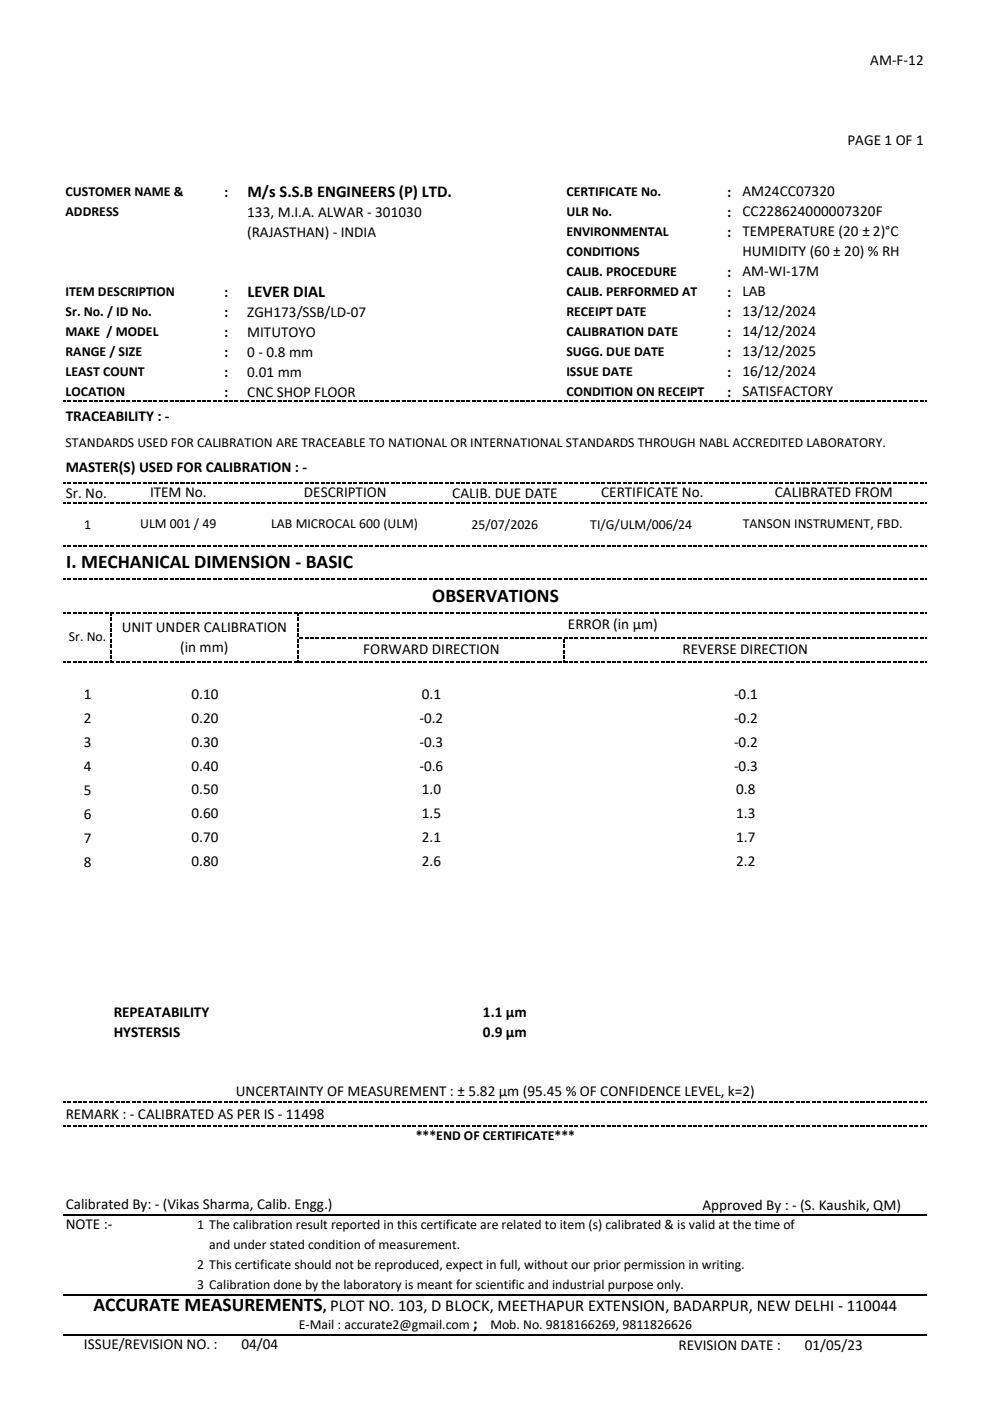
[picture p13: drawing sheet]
<svg xmlns="http://www.w3.org/2000/svg" width="210mm" height="297mm" viewBox="0 0 210 297" stroke-linecap="round" stroke-linejoin="round" font-family="sans-serif">
<defs><g id="words">
<g font-size="4.1">
<text x="14.1" y="120.5">I. MECHANICAL DIMENSION - BASIC</text>
<text x="91.6" y="127.5">OBSERVATIONS</text>
<text x="19.8" y="277.8">ACCURATE MEASUREMENTS</text>
</g>
<g font-size="3.5">
<text x="52.4" y="41.8">M/s S.S.B ENGINEERS (P) LTD.</text>
<text x="52.4" y="63">LEVER DIAL</text>
<text x="100.2" y="281.8">;</text>
</g>
<g font-size="3.2">
<text x="184.4" y="13.8">AM-F-12</text>
<text x="179.6" y="30.7">PAGE 1 OF 1</text>
<text x="47.5" y="41.7">:</text>
<text x="154.1" y="41.7">:</text>
<text x="157.3" y="41.5">AM24CC07320</text>
<text x="52.4" y="45.9">133, M.I.A. ALWAR - 301030</text>
<text x="154.1" y="45.9">:</text>
<text x="157.3" y="45.8">CC228624000007320F</text>
<text x="52.4" y="50.2">(RAJASTHAN) - INDIA</text>
<text x="154.1" y="50.2">:</text>
<text x="157.3" y="50.1">TEMPERATURE (20 ± 2)°C</text>
<text x="154.1" y="58.6">:</text>
<text x="157.3" y="54.2">HUMIDITY (60 ± 20) % RH</text>
<text x="157.3" y="58.5">AM-WI-17M</text>
<text x="47.5" y="62.9">:</text>
<text x="154.1" y="62.9">:</text>
<text x="157.3" y="62.7">LAB</text>
<text x="47.5" y="67.1">:</text>
<text x="47.5" y="71.3">:</text>
<text x="52.4" y="67.1">ZGH173/SSB/LD-07</text>
<text x="52.4" y="71.3">MITUTOYO</text>
<text x="154.1" y="67.1">:</text>
<text x="154.1" y="71.3">:</text>
<text x="157.3" y="66.9">13/12/2024</text>
<text x="157.3" y="71.2">14/12/2024</text>
<text x="47.5" y="75.6">:</text>
<text x="52.4" y="75.6">0 - 0.8 mm</text>
<text x="154.1" y="75.6">:</text>
<text x="157.3" y="75.4">13/12/2025</text>
<text x="47.5" y="79.8">:</text>
<text x="52.4" y="79.8">0.01 mm</text>
<text x="154.1" y="79.8">:</text>
<text x="157.3" y="83.9">SATISFACTORY</text>
<text x="157.3" y="79.6">16/12/2024</text>
<text x="13.9" y="89.2">TRACEABILITY : -</text>
<text x="47.5" y="84">:</text>
<text x="52.4" y="84">CNC SHOP FLOOR</text>
<text x="154.1" y="84">:</text>
<text x="13.9" y="100">MASTER(S) USED FOR CALIBRATION : -</text>
<text x="13.9" y="105.6">Sr. No.</text>
<text x="31.8" y="105.4">ITEM No.</text>
<text x="64.4" y="105.4">DESCRIPTION</text>
<text x="95.8" y="105.6">CALIB. DUE DATE</text>
<text x="127.4" y="105.4">CERTIFICATE No.</text>
<text x="164.2" y="105.4">CALIBRATED FROM</text>
<text x="25.8" y="134">UNIT UNDER CALIBRATION</text>
<text x="120.3" y="133.4">ERROR (in µm)</text>
<text x="38.2" y="138.2">(in mm)</text>
<text x="77" y="138.7">FORWARD DIRECTION</text>
<text x="144.6" y="138.7">REVERSE DIRECTION</text>
<text x="17.7" y="148.2">1</text>
<text x="40.6" y="148.1">0.10</text>
<text x="89.4" y="148.1">0.1</text>
<text x="155.5" y="148.1">-0.1</text>
<text x="17.7" y="153.3">2</text>
<text x="40.6" y="153.1">0.20</text>
<text x="88.9" y="153.1">-0.2</text>
<text x="155.5" y="153.1">-0.2</text>
<text x="17.7" y="158.4">3</text>
<text x="40.6" y="158.2">0.30</text>
<text x="88.9" y="158.2">-0.3</text>
<text x="155.5" y="158.2">-0.2</text>
<text x="17.7" y="163.5">4</text>
<text x="40.6" y="163.3">0.40</text>
<text x="88.9" y="163.3">-0.6</text>
<text x="155.5" y="163.3">-0.3</text>
<text x="17.7" y="168.6">5</text>
<text x="17.7" y="173.6">6</text>
<text x="40.6" y="173.5">0.60</text>
<text x="40.6" y="168.4">0.50</text>
<text x="89.4" y="173.5">1.5</text>
<text x="89.4" y="168.4">1.0</text>
<text x="156" y="173.5">1.3</text>
<text x="156" y="168.4">0.8</text>
<text x="17.7" y="178.7">7</text>
<text x="40.6" y="178.5">0.70</text>
<text x="89.4" y="178.5">2.1</text>
<text x="156" y="178.5">1.7</text>
<text x="17.7" y="183.8">8</text>
<text x="40.6" y="183.6">0.80</text>
<text x="89.4" y="183.6">2.6</text>
<text x="156" y="183.6">2.2</text>
<text x="24.1" y="215.6">REPEATABILITY</text>
<text x="102.3" y="215.6">1.1 µm</text>
<text x="24.1" y="219.8">HYSTERSIS</text>
<text x="102.3" y="219.8">0.9 µm</text>
<text x="50" y="232.3">UNCERTAINTY OF MEASUREMENT : ± 5.82 µm (95.45 % OF CONFIDENCE LEVEL, k=2)</text>
<text x="13.9" y="237.1">REMARK : - CALIBRATED AS PER IS - 11498</text>
<text x="13.9" y="256.2">Calibrated By: - (Vikas Sharma, Calib. Engg.)</text>
<text x="148.8" y="256.4">Approved By : - (S. Kaushik, QM)</text>
<text x="13.9" y="260.5">NOTE :-</text>
<text x="68.4" y="277.8">, PLOT NO. 103, D BLOCK, MEETHAPUR EXTENSION, BADARPUR, NEW DELHI - 110044</text>
<text x="17.8" y="285.9">ISSUE/REVISION NO. :</text>
<text x="51.1" y="285.9">04/04</text>
<text x="143.8" y="286">REVISION DATE :</text>
<text x="170.5" y="286">01/05/23</text>
</g>
<g font-size="2.9">
<text x="13.9" y="41.6">CUSTOMER NAME &amp;</text>
<text x="120" y="41.6">CERTIFICATE No.</text>
<text x="13.9" y="45.8">ADDRESS</text>
<text x="120" y="45.8">ULR No.</text>
<text x="120" y="50">ENVIRONMENTAL</text>
<text x="120" y="54.3">CONDITIONS</text>
<text x="120" y="58.5">CALIB. PROCEDURE</text>
<text x="13.9" y="62.7">ITEM DESCRIPTION</text>
<text x="120" y="62.7">CALIB. PERFORMED AT</text>
<text x="13.9" y="67">Sr. No. / ID No.</text>
<text x="13.9" y="71.2">MAKE / MODEL</text>
<text x="120" y="67">RECEIPT DATE</text>
<text x="120" y="71.2">CALIBRATION DATE</text>
<text x="13.9" y="75.4">RANGE / SIZE</text>
<text x="120" y="75.4">SUGG. DUE DATE</text>
<text x="13.9" y="79.7">LEAST COUNT</text>
<text x="13.9" y="83.9">LOCATION</text>
<text x="120" y="79.7">ISSUE DATE</text>
<text x="120" y="83.9">CONDITION ON RECEIPT</text>
<text x="13.9" y="94.7">STANDARDS USED FOR CALIBRATION ARE TRACEABLE TO NATIONAL OR INTERNATIONAL STANDARDS THROUGH NABL ACCREDITED LABORATORY.</text>
<text x="17.8" y="112.1">1</text>
<text x="29.7" y="111.9">ULM 001 / 49</text>
<text x="57.5" y="112">LAB MICROCAL 600 (ULM)</text>
<text x="99.9" y="112.1">25/07/2026</text>
<text x="125.1" y="112.1">TI/G/ULM/006/24</text>
<text x="157.4" y="111.9">TANSON INSTRUMENT, FBD.</text>
<text x="14.6" y="135.9">Sr. No.</text>
<text x="88.1" y="241.5">***END OF CERTIFICATE***</text>
<text x="41.7" y="260.5">1 The calibration result reported in this certificate are related to item (s) calibrated &amp; is valid at the time of</text>
<text x="41.7" y="269">2 This certificate should not be reproduced, expect in full, without our prior permission in writing.</text>
<text x="44.3" y="264.8">and under stated condition of measurement.</text>
<text x="41.7" y="273.2">3 Calibration done by the laboratory is meant for scientific and industrial purpose only.</text>
<text x="63.3" y="281.8">E-Mail : accurate2@gmail.com</text>
<text x="103.9" y="281.8">Mob. No. 9818166269, 9811826626</text>
</g>
</g></defs>
<g fill="#000">
<path d="M13.3 84.9h.6v.3h-.6z" fill-rule="evenodd"/>
<path d="M14.2 84.9h.9v.3h-.9z" fill-rule="evenodd"/>
<path d="M15.4 84.9h.8v.3h-.8z" fill-rule="evenodd"/>
<path d="M16.5 84.9h.9v.3h-.9z" fill-rule="evenodd"/>
<path d="M17.7 84.9h.8v.3h-.8z" fill-rule="evenodd"/>
<path d="M18.8 84.9h.8v.3h-.8z" fill-rule="evenodd"/>
<path d="M19.9 84.9h.9v.3h-.9z" fill-rule="evenodd"/>
<path d="M21.1 84.9h.8v.3h-.8z" fill-rule="evenodd"/>
<path d="M22.2 84.9h.9v.3h-.9z" fill-rule="evenodd"/>
<path d="M23.4 84.9h.8v.3h-.8z" fill-rule="evenodd"/>
<path d="M24.5 84.9h.9v.3h-.9z" fill-rule="evenodd"/>
<path d="M25.7 84.9h.8v.3h-.8z" fill-rule="evenodd"/>
<path d="M26.8 84.9h.8v.3h-.8z" fill-rule="evenodd"/>
<path d="M27.9 84.9h.9v.3h-.9z" fill-rule="evenodd"/>
<path d="M29.1 84.9h.8v.3h-.8z" fill-rule="evenodd"/>
<path d="M30.2 84.9h.9v.3h-.9z" fill-rule="evenodd"/>
<path d="M31.4 84.9h.8v.3h-.8z" fill-rule="evenodd"/>
<path d="M32.5 84.9h.9v.3h-.9z" fill-rule="evenodd"/>
<path d="M33.7 84.9h.8v.3h-.8z" fill-rule="evenodd"/>
<path d="M34.8 84.9h.8v.3h-.8z" fill-rule="evenodd"/>
<path d="M35.9 84.9h.9v.3h-.9z" fill-rule="evenodd"/>
<path d="M37.1 84.9h.8v.3h-.8z" fill-rule="evenodd"/>
<path d="M38.2 84.9h.9v.3h-.9z" fill-rule="evenodd"/>
<path d="M39.4 84.9h.8v.3h-.8z" fill-rule="evenodd"/>
<path d="M40.5 84.9h.9v.3h-.9z" fill-rule="evenodd"/>
<path d="M41.7 84.9h.8v.3h-.8z" fill-rule="evenodd"/>
<path d="M42.8 84.9h.9v.3h-.9z" fill-rule="evenodd"/>
<path d="M43.9 84.9h.9v.3h-.9z" fill-rule="evenodd"/>
<path d="M45.1 84.9h.8v.3h-.8z" fill-rule="evenodd"/>
<path d="M46.2 84.9h.9v.3h-.9z" fill-rule="evenodd"/>
<path d="M47.4 84.9h.8v.3h-.8z" fill-rule="evenodd"/>
<path d="M48.5 84.9h.9v.3h-.9z" fill-rule="evenodd"/>
<path d="M49.7 84.9h.8v.3h-.8z" fill-rule="evenodd"/>
<path d="M50.8 84.9h.9v.3h-.9z" fill-rule="evenodd"/>
<path d="M52 84.9h.8v.3h-.8z" fill-rule="evenodd"/>
<path d="M53.1 84.9h.8v.3h-.8z" fill-rule="evenodd"/>
<path d="M54.2 84.9h.9v.3h-.9z" fill-rule="evenodd"/>
<path d="M55.4 84.9h.8v.3h-.8z" fill-rule="evenodd"/>
<path d="M56.5 84.9h.9v.3h-.9z" fill-rule="evenodd"/>
<path d="M57.7 84.9h.8v.3h-.8z" fill-rule="evenodd"/>
<path d="M58.8 84.9h.9v.3h-.9z" fill-rule="evenodd"/>
<path d="M60 84.9h.8v.3h-.8z" fill-rule="evenodd"/>
<path d="M61.1 84.9h.8v.3h-.8z" fill-rule="evenodd"/>
<path d="M62.2 84.9h.9v.3h-.9z" fill-rule="evenodd"/>
<path d="M63.4 84.9h.8v.3h-.8z" fill-rule="evenodd"/>
<path d="M64.5 84.9h.9v.3h-.9z" fill-rule="evenodd"/>
<path d="M65.7 84.9h.8v.3h-.8z" fill-rule="evenodd"/>
<path d="M66.8 84.9h.9v.3h-.9z" fill-rule="evenodd"/>
<path d="M68 84.9h.8v.3h-.8z" fill-rule="evenodd"/>
<path d="M69.1 84.9h.8v.3h-.8z" fill-rule="evenodd"/>
<path d="M70.2 84.9h.9v.3h-.9z" fill-rule="evenodd"/>
<path d="M71.4 84.9h.8v.3h-.8z" fill-rule="evenodd"/>
<path d="M72.5 84.9h.9v.3h-.9z" fill-rule="evenodd"/>
<path d="M73.7 84.9h.8v.3h-.8z" fill-rule="evenodd"/>
<path d="M74.8 84.9h.9v.3h-.9z" fill-rule="evenodd"/>
<path d="M76 84.9h.8v.3h-.8z" fill-rule="evenodd"/>
<path d="M77.1 84.9h.9v.3h-.9z" fill-rule="evenodd"/>
<path d="M78.2 84.9h.9v.3h-.9z" fill-rule="evenodd"/>
<path d="M79.4 84.9h.8v.3h-.8z" fill-rule="evenodd"/>
<path d="M80.5 84.9h.9v.3h-.9z" fill-rule="evenodd"/>
<path d="M81.7 84.9h.8v.3h-.8z" fill-rule="evenodd"/>
<path d="M82.8 84.9h.9v.3h-.9z" fill-rule="evenodd"/>
<path d="M84 84.9h.8v.3h-.8z" fill-rule="evenodd"/>
<path d="M85.1 84.9h.9v.3h-.9z" fill-rule="evenodd"/>
<path d="M86.3 84.9h.8v.3h-.8z" fill-rule="evenodd"/>
<path d="M87.4 84.9h.8v.3h-.8z" fill-rule="evenodd"/>
<path d="M88.5 84.9h.9v.3h-.9z" fill-rule="evenodd"/>
<path d="M89.7 84.9h.8v.3h-.8z" fill-rule="evenodd"/>
<path d="M90.8 84.9h.9v.3h-.9z" fill-rule="evenodd"/>
<path d="M92 84.9h.8v.3h-.8z" fill-rule="evenodd"/>
<path d="M93.1 84.9h.9v.3h-.9z" fill-rule="evenodd"/>
<path d="M94.3 84.9h.8v.3h-.8z" fill-rule="evenodd"/>
<path d="M95.4 84.9h.8v.3h-.8z" fill-rule="evenodd"/>
<path d="M96.5 84.9h.9v.3h-.9z" fill-rule="evenodd"/>
<path d="M97.7 84.9h.8v.3h-.8z" fill-rule="evenodd"/>
<path d="M98.8 84.9h.9v.3h-.9z" fill-rule="evenodd"/>
<path d="M100 84.9h.8v.3h-.8z" fill-rule="evenodd"/>
<path d="M101.1 84.9h.9v.3h-.9z" fill-rule="evenodd"/>
<path d="M102.3 84.9h.8v.3h-.8z" fill-rule="evenodd"/>
<path d="M103.4 84.9h.8v.3h-.8z" fill-rule="evenodd"/>
<path d="M104.5 84.9h.9v.3h-.9z" fill-rule="evenodd"/>
<path d="M105.7 84.9h.8v.3h-.8z" fill-rule="evenodd"/>
<path d="M106.8 84.9h.9v.3h-.9z" fill-rule="evenodd"/>
<path d="M108 84.9h.8v.3h-.8z" fill-rule="evenodd"/>
<path d="M109.1 84.9h.9v.3h-.9z" fill-rule="evenodd"/>
<path d="M110.3 84.9h.8v.3h-.8z" fill-rule="evenodd"/>
<path d="M111.4 84.9h.9v.3h-.9z" fill-rule="evenodd"/>
<path d="M112.5 84.9h.9v.3h-.9z" fill-rule="evenodd"/>
<path d="M113.7 84.9h.8v.3h-.8z" fill-rule="evenodd"/>
<path d="M114.8 84.9h.9v.3h-.9z" fill-rule="evenodd"/>
<path d="M116 84.9h.8v.3h-.8z" fill-rule="evenodd"/>
<path d="M117.1 84.9h.9v.3h-.9z" fill-rule="evenodd"/>
<path d="M118.3 84.9h.8v.3h-.8z" fill-rule="evenodd"/>
<path d="M119.4 84.9h.9v.3h-.9z" fill-rule="evenodd"/>
<path d="M120.5 84.9h.9v.3h-.9z" fill-rule="evenodd"/>
<path d="M121.7 84.9h.8v.3h-.8z" fill-rule="evenodd"/>
<path d="M122.8 84.9h.9v.3h-.9z" fill-rule="evenodd"/>
<path d="M124 84.9h.8v.3h-.8z" fill-rule="evenodd"/>
<path d="M125.1 84.9h.9v.3h-.9z" fill-rule="evenodd"/>
<path d="M126.3 84.9h.8v.3h-.8z" fill-rule="evenodd"/>
<path d="M127.4 84.9h.9v.3h-.9z" fill-rule="evenodd"/>
<path d="M128.5 84.9h.9v.3h-.9z" fill-rule="evenodd"/>
<path d="M129.7 84.9h.8v.3h-.8z" fill-rule="evenodd"/>
<path d="M130.8 84.9h.9v.3h-.9z" fill-rule="evenodd"/>
<path d="M132 84.9h.8v.3h-.8z" fill-rule="evenodd"/>
<path d="M133.1 84.9h.9v.3h-.9z" fill-rule="evenodd"/>
<path d="M134.3 84.9h.8v.3h-.8z" fill-rule="evenodd"/>
<path d="M135.4 84.9h.9v.3h-.9z" fill-rule="evenodd"/>
<path d="M136.5 84.9h.9v.3h-.9z" fill-rule="evenodd"/>
<path d="M137.7 84.9h.8v.3h-.8z" fill-rule="evenodd"/>
<path d="M138.8 84.9h.9v.3h-.9z" fill-rule="evenodd"/>
<path d="M140 84.9h.8v.3h-.8z" fill-rule="evenodd"/>
<path d="M141.1 84.9h.9v.3h-.9z" fill-rule="evenodd"/>
<path d="M142.3 84.9h.8v.3h-.8z" fill-rule="evenodd"/>
<path d="M143.4 84.9h.9v.3h-.9z" fill-rule="evenodd"/>
<path d="M144.6 84.9h.8v.3h-.8z" fill-rule="evenodd"/>
<path d="M145.7 84.9h.8v.3h-.8z" fill-rule="evenodd"/>
<path d="M146.8 84.9h.9v.3h-.9z" fill-rule="evenodd"/>
<path d="M148 84.9h.8v.3h-.8z" fill-rule="evenodd"/>
<path d="M149.1 84.9h.9v.3h-.9z" fill-rule="evenodd"/>
<path d="M150.3 84.9h.8v.3h-.8z" fill-rule="evenodd"/>
<path d="M151.4 84.9h.9v.3h-.9z" fill-rule="evenodd"/>
<path d="M152.6 84.9h.8v.3h-.8z" fill-rule="evenodd"/>
<path d="M153.7 84.9h.9v.3h-.9z" fill-rule="evenodd"/>
<path d="M154.8 84.9h.9v.3h-.9z" fill-rule="evenodd"/>
<path d="M156 84.9h.8v.3h-.8z" fill-rule="evenodd"/>
<path d="M157.1 84.9h.9v.3h-.9z" fill-rule="evenodd"/>
<path d="M158.3 84.9h.8v.3h-.8z" fill-rule="evenodd"/>
<path d="M159.4 84.9h.9v.3h-.9z" fill-rule="evenodd"/>
<path d="M160.6 84.9h.8v.3h-.8z" fill-rule="evenodd"/>
<path d="M161.7 84.9h.9v.3h-.9z" fill-rule="evenodd"/>
<path d="M162.8 84.9h.9v.3h-.9z" fill-rule="evenodd"/>
<path d="M164 84.9h.8v.3h-.8z" fill-rule="evenodd"/>
<path d="M165.1 84.9h.9v.3h-.9z" fill-rule="evenodd"/>
<path d="M166.3 84.9h.8v.3h-.8z" fill-rule="evenodd"/>
<path d="M167.4 84.9h.9v.3h-.9z" fill-rule="evenodd"/>
<path d="M168.6 84.9h.8v.3h-.8z" fill-rule="evenodd"/>
<path d="M169.7 84.9h.9v.3h-.9z" fill-rule="evenodd"/>
<path d="M170.9 84.9h.8v.3h-.8z" fill-rule="evenodd"/>
<path d="M172 84.9h.8v.3h-.8z" fill-rule="evenodd"/>
<path d="M173.1 84.9h.9v.3h-.9z" fill-rule="evenodd"/>
<path d="M174.3 84.9h.8v.3h-.8z" fill-rule="evenodd"/>
<path d="M175.4 84.9h.9v.3h-.9z" fill-rule="evenodd"/>
<path d="M176.6 84.9h.8v.3h-.8z" fill-rule="evenodd"/>
<path d="M177.7 84.9h.9v.3h-.9z" fill-rule="evenodd"/>
<path d="M178.9 84.9h.8v.3h-.8z" fill-rule="evenodd"/>
<path d="M180 84.9h.8v.3h-.8z" fill-rule="evenodd"/>
<path d="M181.1 84.9h.9v.3h-.9z" fill-rule="evenodd"/>
<path d="M182.3 84.9h.8v.3h-.8z" fill-rule="evenodd"/>
<path d="M183.4 84.9h.9v.3h-.9z" fill-rule="evenodd"/>
<path d="M184.6 84.9h.8v.3h-.8z" fill-rule="evenodd"/>
<path d="M185.7 84.9h.9v.3h-.9z" fill-rule="evenodd"/>
<path d="M186.9 84.9h.8v.3h-.8z" fill-rule="evenodd"/>
<path d="M188 84.9h.8v.3h-.8z" fill-rule="evenodd"/>
<path d="M189.1 84.9h.9v.3h-.9z" fill-rule="evenodd"/>
<path d="M190.3 84.9h.8v.3h-.8z" fill-rule="evenodd"/>
<path d="M191.4 84.9h.9v.3h-.9z" fill-rule="evenodd"/>
<path d="M192.6 84.9h.8v.3h-.8z" fill-rule="evenodd"/>
<path d="M193.7 84.9h.9v.3h-.9z" fill-rule="evenodd"/>
<path d="M194.9 84.9h.8v.3h-.8z" fill-rule="evenodd"/>
<path d="M196 84.9h.4v.3h-.4z" fill-rule="evenodd"/>
<path d="M13.3 102.2h.6v.3h-.6z" fill-rule="evenodd"/>
<path d="M13.3 106.4h.6v.3h-.6z" fill-rule="evenodd"/>
<path d="M13.3 115.6h.6v.3h-.6z" fill-rule="evenodd"/>
<path d="M14.2 102.2h.9v.3h-.9z" fill-rule="evenodd"/>
<path d="M14.2 106.4h.9v.3h-.9z" fill-rule="evenodd"/>
<path d="M14.2 115.6h.9v.3h-.9z" fill-rule="evenodd"/>
<path d="M15.4 102.2h.8v.3h-.8z" fill-rule="evenodd"/>
<path d="M15.4 106.4h.8v.3h-.8z" fill-rule="evenodd"/>
<path d="M15.4 115.6h.8v.3h-.8z" fill-rule="evenodd"/>
<path d="M16.5 102.2h.9v.3h-.9z" fill-rule="evenodd"/>
<path d="M16.5 106.4h.9v.3h-.9z" fill-rule="evenodd"/>
<path d="M16.5 115.6h.9v.3h-.9z" fill-rule="evenodd"/>
<path d="M17.7 102.2h.8v.3h-.8z" fill-rule="evenodd"/>
<path d="M17.7 106.4h.8v.3h-.8z" fill-rule="evenodd"/>
<path d="M17.7 115.6h.8v.3h-.8z" fill-rule="evenodd"/>
<path d="M18.8 102.2h.8v.3h-.8z" fill-rule="evenodd"/>
<path d="M18.8 106.4h.8v.3h-.8z" fill-rule="evenodd"/>
<path d="M18.8 115.6h.8v.3h-.8z" fill-rule="evenodd"/>
<path d="M19.9 102.2h.9v.3h-.9z" fill-rule="evenodd"/>
<path d="M19.9 106.4h.9v.3h-.9z" fill-rule="evenodd"/>
<path d="M19.9 115.6h.9v.3h-.9z" fill-rule="evenodd"/>
<path d="M21.1 102.2h.8v.3h-.8z" fill-rule="evenodd"/>
<path d="M21.1 106.4h.8v.3h-.8z" fill-rule="evenodd"/>
<path d="M21.1 115.6h.8v.3h-.8z" fill-rule="evenodd"/>
<path d="M22.2 102.2h.9v.3h-.9z" fill-rule="evenodd"/>
<path d="M22.2 106.4h.9v.3h-.9z" fill-rule="evenodd"/>
<path d="M22.2 115.6h.9v.3h-.9z" fill-rule="evenodd"/>
<path d="M23.4 102.2h.8v.3h-.8z" fill-rule="evenodd"/>
<path d="M23.4 106.4h.8v.3h-.8z" fill-rule="evenodd"/>
<path d="M23.4 115.6h.8v.3h-.8z" fill-rule="evenodd"/>
<path d="M24.5 102.2h.9v.3h-.9z" fill-rule="evenodd"/>
<path d="M24.5 106.4h.9v.3h-.9z" fill-rule="evenodd"/>
<path d="M24.5 115.6h.9v.3h-.9z" fill-rule="evenodd"/>
<path d="M25.7 102.2h.8v.3h-.8z" fill-rule="evenodd"/>
<path d="M25.7 106.4h.8v.3h-.8z" fill-rule="evenodd"/>
<path d="M25.7 115.6h.8v.3h-.8z" fill-rule="evenodd"/>
<path d="M26.8 102.2h.8v.3h-.8z" fill-rule="evenodd"/>
<path d="M26.8 106.4h.8v.3h-.8z" fill-rule="evenodd"/>
<path d="M26.8 115.6h.8v.3h-.8z" fill-rule="evenodd"/>
<path d="M27.9 102.2h.9v.3h-.9z" fill-rule="evenodd"/>
<path d="M27.9 106.4h.9v.3h-.9z" fill-rule="evenodd"/>
<path d="M27.9 115.6h.9v.3h-.9z" fill-rule="evenodd"/>
<path d="M29.1 102.2h.8v.3h-.8z" fill-rule="evenodd"/>
<path d="M29.1 106.4h.8v.3h-.8z" fill-rule="evenodd"/>
<path d="M29.1 115.6h.8v.3h-.8z" fill-rule="evenodd"/>
<path d="M30.2 102.2h.9v.3h-.9z" fill-rule="evenodd"/>
<path d="M30.2 106.4h.9v.3h-.9z" fill-rule="evenodd"/>
<path d="M30.2 115.6h.9v.3h-.9z" fill-rule="evenodd"/>
<path d="M31.4 102.2h.8v.3h-.8z" fill-rule="evenodd"/>
<path d="M31.4 106.4h.8v.3h-.8z" fill-rule="evenodd"/>
<path d="M31.4 115.6h.8v.3h-.8z" fill-rule="evenodd"/>
<path d="M32.5 102.2h.9v.3h-.9z" fill-rule="evenodd"/>
<path d="M32.5 106.4h.9v.3h-.9z" fill-rule="evenodd"/>
<path d="M32.5 115.6h.9v.3h-.9z" fill-rule="evenodd"/>
<path d="M33.7 102.2h.8v.3h-.8z" fill-rule="evenodd"/>
<path d="M33.7 106.4h.8v.3h-.8z" fill-rule="evenodd"/>
<path d="M33.7 115.6h.8v.3h-.8z" fill-rule="evenodd"/>
<path d="M34.8 102.2h.8v.3h-.8z" fill-rule="evenodd"/>
<path d="M34.8 106.4h.8v.3h-.8z" fill-rule="evenodd"/>
<path d="M34.8 115.6h.8v.3h-.8z" fill-rule="evenodd"/>
<path d="M35.9 102.2h.9v.3h-.9z" fill-rule="evenodd"/>
<path d="M35.9 106.4h.9v.3h-.9z" fill-rule="evenodd"/>
<path d="M35.9 115.6h.9v.3h-.9z" fill-rule="evenodd"/>
<path d="M37.1 102.2h.8v.3h-.8z" fill-rule="evenodd"/>
<path d="M37.1 106.4h.8v.3h-.8z" fill-rule="evenodd"/>
<path d="M37.1 115.6h.8v.3h-.8z" fill-rule="evenodd"/>
<path d="M38.2 102.2h.9v.3h-.9z" fill-rule="evenodd"/>
<path d="M38.2 106.4h.9v.3h-.9z" fill-rule="evenodd"/>
<path d="M38.2 115.6h.9v.3h-.9z" fill-rule="evenodd"/>
<path d="M39.4 102.2h.8v.3h-.8z" fill-rule="evenodd"/>
<path d="M39.4 106.4h.8v.3h-.8z" fill-rule="evenodd"/>
<path d="M39.4 115.6h.8v.3h-.8z" fill-rule="evenodd"/>
<path d="M40.5 102.2h.9v.3h-.9z" fill-rule="evenodd"/>
<path d="M40.5 106.4h.9v.3h-.9z" fill-rule="evenodd"/>
<path d="M40.5 115.6h.9v.3h-.9z" fill-rule="evenodd"/>
<path d="M41.7 102.2h.8v.3h-.8z" fill-rule="evenodd"/>
<path d="M41.7 106.4h.8v.3h-.8z" fill-rule="evenodd"/>
<path d="M41.7 115.6h.8v.3h-.8z" fill-rule="evenodd"/>
<path d="M42.8 102.2h.9v.3h-.9z" fill-rule="evenodd"/>
<path d="M42.8 106.4h.9v.3h-.9z" fill-rule="evenodd"/>
<path d="M42.8 115.6h.9v.3h-.9z" fill-rule="evenodd"/>
<path d="M43.9 102.2h.9v.3h-.9z" fill-rule="evenodd"/>
<path d="M43.9 106.4h.9v.3h-.9z" fill-rule="evenodd"/>
<path d="M43.9 115.6h.9v.3h-.9z" fill-rule="evenodd"/>
<path d="M45.1 102.2h.8v.3h-.8z" fill-rule="evenodd"/>
<path d="M45.1 106.4h.8v.3h-.8z" fill-rule="evenodd"/>
<path d="M45.1 115.6h.8v.3h-.8z" fill-rule="evenodd"/>
<path d="M46.2 102.2h.9v.3h-.9z" fill-rule="evenodd"/>
<path d="M46.2 106.4h.9v.3h-.9z" fill-rule="evenodd"/>
<path d="M46.2 115.6h.9v.3h-.9z" fill-rule="evenodd"/>
<path d="M47.4 102.2h.8v.3h-.8z" fill-rule="evenodd"/>
<path d="M47.4 106.4h.8v.3h-.8z" fill-rule="evenodd"/>
<path d="M47.4 115.6h.8v.3h-.8z" fill-rule="evenodd"/>
<path d="M48.5 102.2h.9v.3h-.9z" fill-rule="evenodd"/>
<path d="M48.5 106.4h.9v.3h-.9z" fill-rule="evenodd"/>
<path d="M48.5 115.6h.9v.3h-.9z" fill-rule="evenodd"/>
<path d="M49.7 102.2h.8v.3h-.8z" fill-rule="evenodd"/>
<path d="M49.7 106.4h.8v.3h-.8z" fill-rule="evenodd"/>
<path d="M49.7 115.6h.8v.3h-.8z" fill-rule="evenodd"/>
<path d="M50.8 102.2h.9v.3h-.9z" fill-rule="evenodd"/>
<path d="M50.8 106.4h.9v.3h-.9z" fill-rule="evenodd"/>
<path d="M50.8 115.6h.9v.3h-.9z" fill-rule="evenodd"/>
<path d="M52 102.2h.8v.3h-.8z" fill-rule="evenodd"/>
<path d="M52 106.4h.8v.3h-.8z" fill-rule="evenodd"/>
<path d="M52 115.6h.8v.3h-.8z" fill-rule="evenodd"/>
<path d="M53.1 102.2h.8v.3h-.8z" fill-rule="evenodd"/>
<path d="M53.1 106.4h.8v.3h-.8z" fill-rule="evenodd"/>
<path d="M53.1 115.6h.8v.3h-.8z" fill-rule="evenodd"/>
<path d="M54.2 102.2h.9v.3h-.9z" fill-rule="evenodd"/>
<path d="M54.2 106.4h.9v.3h-.9z" fill-rule="evenodd"/>
<path d="M54.2 115.6h.9v.3h-.9z" fill-rule="evenodd"/>
<path d="M55.4 102.2h.8v.3h-.8z" fill-rule="evenodd"/>
<path d="M55.4 106.4h.8v.3h-.8z" fill-rule="evenodd"/>
<path d="M55.4 115.6h.8v.3h-.8z" fill-rule="evenodd"/>
<path d="M56.5 102.2h.9v.3h-.9z" fill-rule="evenodd"/>
<path d="M56.5 106.4h.9v.3h-.9z" fill-rule="evenodd"/>
<path d="M56.5 115.6h.9v.3h-.9z" fill-rule="evenodd"/>
<path d="M57.7 102.2h.8v.3h-.8z" fill-rule="evenodd"/>
<path d="M57.7 106.4h.8v.3h-.8z" fill-rule="evenodd"/>
<path d="M57.7 115.6h.8v.3h-.8z" fill-rule="evenodd"/>
<path d="M58.8 102.2h.9v.3h-.9z" fill-rule="evenodd"/>
<path d="M58.8 106.4h.9v.3h-.9z" fill-rule="evenodd"/>
<path d="M58.8 115.6h.9v.3h-.9z" fill-rule="evenodd"/>
<path d="M60 102.2h.8v.3h-.8z" fill-rule="evenodd"/>
<path d="M60 106.4h.8v.3h-.8z" fill-rule="evenodd"/>
<path d="M60 115.6h.8v.3h-.8z" fill-rule="evenodd"/>
<path d="M61.1 102.2h.8v.3h-.8z" fill-rule="evenodd"/>
<path d="M61.1 106.4h.8v.3h-.8z" fill-rule="evenodd"/>
<path d="M61.1 115.6h.8v.3h-.8z" fill-rule="evenodd"/>
<path d="M62.2 102.2h.9v.3h-.9z" fill-rule="evenodd"/>
<path d="M62.2 106.4h.9v.3h-.9z" fill-rule="evenodd"/>
<path d="M62.2 115.6h.9v.3h-.9z" fill-rule="evenodd"/>
<path d="M63.4 102.2h.8v.3h-.8z" fill-rule="evenodd"/>
<path d="M63.4 106.4h.8v.3h-.8z" fill-rule="evenodd"/>
<path d="M63.4 115.6h.8v.3h-.8z" fill-rule="evenodd"/>
<path d="M64.5 102.2h.9v.3h-.9z" fill-rule="evenodd"/>
<path d="M64.5 106.4h.9v.3h-.9z" fill-rule="evenodd"/>
<path d="M64.5 115.6h.9v.3h-.9z" fill-rule="evenodd"/>
<path d="M65.7 102.2h.8v.3h-.8z" fill-rule="evenodd"/>
<path d="M65.7 106.4h.8v.3h-.8z" fill-rule="evenodd"/>
<path d="M65.7 115.6h.8v.3h-.8z" fill-rule="evenodd"/>
<path d="M66.8 102.2h.9v.3h-.9z" fill-rule="evenodd"/>
<path d="M66.8 106.4h.9v.3h-.9z" fill-rule="evenodd"/>
<path d="M66.8 115.6h.9v.3h-.9z" fill-rule="evenodd"/>
<path d="M68 102.2h.8v.3h-.8z" fill-rule="evenodd"/>
<path d="M68 106.4h.8v.3h-.8z" fill-rule="evenodd"/>
<path d="M68 115.6h.8v.3h-.8z" fill-rule="evenodd"/>
<path d="M69.1 102.2h.8v.3h-.8z" fill-rule="evenodd"/>
<path d="M69.1 106.4h.8v.3h-.8z" fill-rule="evenodd"/>
<path d="M69.1 115.6h.8v.3h-.8z" fill-rule="evenodd"/>
<path d="M70.2 102.2h.9v.3h-.9z" fill-rule="evenodd"/>
<path d="M70.2 106.4h.9v.3h-.9z" fill-rule="evenodd"/>
<path d="M70.2 115.6h.9v.3h-.9z" fill-rule="evenodd"/>
<path d="M71.4 102.2h.8v.3h-.8z" fill-rule="evenodd"/>
<path d="M71.4 106.4h.8v.3h-.8z" fill-rule="evenodd"/>
<path d="M71.4 115.6h.8v.3h-.8z" fill-rule="evenodd"/>
<path d="M72.5 102.2h.9v.3h-.9z" fill-rule="evenodd"/>
<path d="M72.5 106.4h.9v.3h-.9z" fill-rule="evenodd"/>
<path d="M72.5 115.6h.9v.3h-.9z" fill-rule="evenodd"/>
<path d="M73.7 102.2h.8v.3h-.8z" fill-rule="evenodd"/>
<path d="M73.7 106.4h.8v.3h-.8z" fill-rule="evenodd"/>
<path d="M73.7 115.6h.8v.3h-.8z" fill-rule="evenodd"/>
<path d="M74.8 102.2h.9v.3h-.9z" fill-rule="evenodd"/>
<path d="M74.8 106.4h.9v.3h-.9z" fill-rule="evenodd"/>
<path d="M74.8 115.6h.9v.3h-.9z" fill-rule="evenodd"/>
<path d="M76 102.2h.8v.3h-.8z" fill-rule="evenodd"/>
<path d="M76 106.4h.8v.3h-.8z" fill-rule="evenodd"/>
<path d="M76 115.6h.8v.3h-.8z" fill-rule="evenodd"/>
<path d="M77.1 102.2h.9v.3h-.9z" fill-rule="evenodd"/>
<path d="M77.1 106.4h.9v.3h-.9z" fill-rule="evenodd"/>
<path d="M77.1 115.6h.9v.3h-.9z" fill-rule="evenodd"/>
<path d="M78.2 102.2h.9v.3h-.9z" fill-rule="evenodd"/>
<path d="M78.2 106.4h.9v.3h-.9z" fill-rule="evenodd"/>
<path d="M78.2 115.6h.9v.3h-.9z" fill-rule="evenodd"/>
<path d="M79.4 102.2h.8v.3h-.8z" fill-rule="evenodd"/>
<path d="M79.4 106.4h.8v.3h-.8z" fill-rule="evenodd"/>
<path d="M79.4 115.6h.8v.3h-.8z" fill-rule="evenodd"/>
<path d="M80.5 102.2h.9v.3h-.9z" fill-rule="evenodd"/>
<path d="M80.5 106.4h.9v.3h-.9z" fill-rule="evenodd"/>
<path d="M80.5 115.6h.9v.3h-.9z" fill-rule="evenodd"/>
<path d="M81.7 102.2h.8v.3h-.8z" fill-rule="evenodd"/>
<path d="M81.7 106.4h.8v.3h-.8z" fill-rule="evenodd"/>
<path d="M81.7 115.6h.8v.3h-.8z" fill-rule="evenodd"/>
<path d="M82.8 102.2h.9v.3h-.9z" fill-rule="evenodd"/>
<path d="M82.8 106.4h.9v.3h-.9z" fill-rule="evenodd"/>
<path d="M82.8 115.6h.9v.3h-.9z" fill-rule="evenodd"/>
<path d="M84 102.2h.8v.3h-.8z" fill-rule="evenodd"/>
<path d="M84 106.4h.8v.3h-.8z" fill-rule="evenodd"/>
<path d="M84 115.6h.8v.3h-.8z" fill-rule="evenodd"/>
<path d="M85.1 102.2h.9v.3h-.9z" fill-rule="evenodd"/>
<path d="M85.1 106.4h.9v.3h-.9z" fill-rule="evenodd"/>
<path d="M85.1 115.6h.9v.3h-.9z" fill-rule="evenodd"/>
<path d="M86.3 102.2h.8v.3h-.8z" fill-rule="evenodd"/>
<path d="M86.3 106.4h.8v.3h-.8z" fill-rule="evenodd"/>
<path d="M86.3 115.6h.8v.3h-.8z" fill-rule="evenodd"/>
<path d="M87.4 102.2h.8v.3h-.8z" fill-rule="evenodd"/>
<path d="M87.4 106.4h.8v.3h-.8z" fill-rule="evenodd"/>
<path d="M87.4 115.6h.8v.3h-.8z" fill-rule="evenodd"/>
<path d="M88.5 102.2h.9v.3h-.9z" fill-rule="evenodd"/>
<path d="M88.5 106.4h.9v.3h-.9z" fill-rule="evenodd"/>
<path d="M88.5 115.6h.9v.3h-.9z" fill-rule="evenodd"/>
<path d="M89.7 102.2h.8v.3h-.8z" fill-rule="evenodd"/>
<path d="M89.7 106.4h.8v.3h-.8z" fill-rule="evenodd"/>
<path d="M89.7 115.6h.8v.3h-.8z" fill-rule="evenodd"/>
<path d="M90.8 102.2h.9v.3h-.9z" fill-rule="evenodd"/>
<path d="M90.8 106.4h.9v.3h-.9z" fill-rule="evenodd"/>
<path d="M90.8 115.6h.9v.3h-.9z" fill-rule="evenodd"/>
<path d="M92 102.2h.8v.3h-.8z" fill-rule="evenodd"/>
<path d="M92 106.4h.8v.3h-.8z" fill-rule="evenodd"/>
<path d="M92 115.6h.8v.3h-.8z" fill-rule="evenodd"/>
<path d="M93.1 102.2h.9v.3h-.9z" fill-rule="evenodd"/>
<path d="M93.1 106.4h.9v.3h-.9z" fill-rule="evenodd"/>
<path d="M93.1 115.6h.9v.3h-.9z" fill-rule="evenodd"/>
<path d="M94.3 102.2h.8v.3h-.8z" fill-rule="evenodd"/>
<path d="M94.3 106.4h.8v.3h-.8z" fill-rule="evenodd"/>
<path d="M94.3 115.6h.8v.3h-.8z" fill-rule="evenodd"/>
<path d="M95.4 102.2h.8v.3h-.8z" fill-rule="evenodd"/>
<path d="M95.4 106.4h.8v.3h-.8z" fill-rule="evenodd"/>
<path d="M95.4 115.6h.8v.3h-.8z" fill-rule="evenodd"/>
<path d="M96.5 102.2h.9v.3h-.9z" fill-rule="evenodd"/>
<path d="M96.5 106.4h.9v.3h-.9z" fill-rule="evenodd"/>
<path d="M96.5 115.6h.9v.3h-.9z" fill-rule="evenodd"/>
<path d="M97.7 102.2h.8v.3h-.8z" fill-rule="evenodd"/>
<path d="M97.7 106.4h.8v.3h-.8z" fill-rule="evenodd"/>
<path d="M97.7 115.6h.8v.3h-.8z" fill-rule="evenodd"/>
<path d="M98.8 102.2h.9v.3h-.9z" fill-rule="evenodd"/>
<path d="M98.8 106.4h.9v.3h-.9z" fill-rule="evenodd"/>
<path d="M98.8 115.6h.9v.3h-.9z" fill-rule="evenodd"/>
<path d="M100 102.2h.8v.3h-.8z" fill-rule="evenodd"/>
<path d="M100 106.4h.8v.3h-.8z" fill-rule="evenodd"/>
<path d="M100 115.6h.8v.3h-.8z" fill-rule="evenodd"/>
<path d="M101.1 102.2h.9v.3h-.9z" fill-rule="evenodd"/>
<path d="M101.1 106.4h.9v.3h-.9z" fill-rule="evenodd"/>
<path d="M101.1 115.6h.9v.3h-.9z" fill-rule="evenodd"/>
<path d="M102.3 102.2h.8v.3h-.8z" fill-rule="evenodd"/>
<path d="M102.3 106.4h.8v.3h-.8z" fill-rule="evenodd"/>
<path d="M102.3 115.6h.8v.3h-.8z" fill-rule="evenodd"/>
<path d="M103.4 102.2h.8v.3h-.8z" fill-rule="evenodd"/>
<path d="M103.4 106.4h.8v.3h-.8z" fill-rule="evenodd"/>
<path d="M103.4 115.6h.8v.3h-.8z" fill-rule="evenodd"/>
<path d="M104.5 102.2h.9v.3h-.9z" fill-rule="evenodd"/>
<path d="M104.5 106.4h.9v.3h-.9z" fill-rule="evenodd"/>
<path d="M104.5 115.6h.9v.3h-.9z" fill-rule="evenodd"/>
<path d="M105.7 102.2h.8v.3h-.8z" fill-rule="evenodd"/>
<path d="M105.7 106.4h.8v.3h-.8z" fill-rule="evenodd"/>
<path d="M105.7 115.6h.8v.3h-.8z" fill-rule="evenodd"/>
<path d="M106.8 102.2h.9v.3h-.9z" fill-rule="evenodd"/>
<path d="M106.8 106.4h.9v.3h-.9z" fill-rule="evenodd"/>
<path d="M106.8 115.6h.9v.3h-.9z" fill-rule="evenodd"/>
<path d="M108 102.2h.8v.3h-.8z" fill-rule="evenodd"/>
<path d="M108 106.4h.8v.3h-.8z" fill-rule="evenodd"/>
<path d="M108 115.6h.8v.3h-.8z" fill-rule="evenodd"/>
<path d="M109.1 102.2h.9v.3h-.9z" fill-rule="evenodd"/>
<path d="M109.1 106.4h.9v.3h-.9z" fill-rule="evenodd"/>
<path d="M109.1 115.6h.9v.3h-.9z" fill-rule="evenodd"/>
<path d="M110.3 102.2h.8v.3h-.8z" fill-rule="evenodd"/>
<path d="M110.3 106.4h.8v.3h-.8z" fill-rule="evenodd"/>
<path d="M110.3 115.6h.8v.3h-.8z" fill-rule="evenodd"/>
<path d="M111.4 102.2h.9v.3h-.9z" fill-rule="evenodd"/>
<path d="M111.4 106.4h.9v.3h-.9z" fill-rule="evenodd"/>
<path d="M111.4 115.6h.9v.3h-.9z" fill-rule="evenodd"/>
<path d="M112.5 102.2h.9v.3h-.9z" fill-rule="evenodd"/>
<path d="M112.5 106.4h.9v.3h-.9z" fill-rule="evenodd"/>
<path d="M112.5 115.6h.9v.3h-.9z" fill-rule="evenodd"/>
<path d="M113.7 102.2h.8v.3h-.8z" fill-rule="evenodd"/>
<path d="M113.7 106.4h.8v.3h-.8z" fill-rule="evenodd"/>
<path d="M113.7 115.6h.8v.3h-.8z" fill-rule="evenodd"/>
<path d="M114.8 102.2h.9v.3h-.9z" fill-rule="evenodd"/>
<path d="M114.8 106.4h.9v.3h-.9z" fill-rule="evenodd"/>
<path d="M114.8 115.6h.9v.3h-.9z" fill-rule="evenodd"/>
<path d="M116 102.2h.8v.3h-.8z" fill-rule="evenodd"/>
<path d="M116 106.4h.8v.3h-.8z" fill-rule="evenodd"/>
<path d="M116 115.6h.8v.3h-.8z" fill-rule="evenodd"/>
<path d="M117.1 102.2h.9v.3h-.9z" fill-rule="evenodd"/>
<path d="M117.1 106.4h.9v.3h-.9z" fill-rule="evenodd"/>
<path d="M117.1 115.6h.9v.3h-.9z" fill-rule="evenodd"/>
<path d="M118.3 102.2h.8v.3h-.8z" fill-rule="evenodd"/>
<path d="M118.3 106.4h.8v.3h-.8z" fill-rule="evenodd"/>
<path d="M118.3 115.6h.8v.3h-.8z" fill-rule="evenodd"/>
<path d="M119.4 102.2h.9v.3h-.9z" fill-rule="evenodd"/>
<path d="M119.4 106.4h.9v.3h-.9z" fill-rule="evenodd"/>
<path d="M119.4 115.6h.9v.3h-.9z" fill-rule="evenodd"/>
<path d="M120.5 102.2h.9v.3h-.9z" fill-rule="evenodd"/>
<path d="M120.5 106.4h.9v.3h-.9z" fill-rule="evenodd"/>
<path d="M120.5 115.6h.9v.3h-.9z" fill-rule="evenodd"/>
<path d="M121.7 102.2h.8v.3h-.8z" fill-rule="evenodd"/>
<path d="M121.7 106.4h.8v.3h-.8z" fill-rule="evenodd"/>
<path d="M121.7 115.6h.8v.3h-.8z" fill-rule="evenodd"/>
<path d="M122.8 102.2h.9v.3h-.9z" fill-rule="evenodd"/>
<path d="M122.8 106.4h.9v.3h-.9z" fill-rule="evenodd"/>
<path d="M122.8 115.6h.9v.3h-.9z" fill-rule="evenodd"/>
<path d="M124 102.2h.8v.3h-.8z" fill-rule="evenodd"/>
<path d="M124 106.4h.8v.3h-.8z" fill-rule="evenodd"/>
<path d="M124 115.6h.8v.3h-.8z" fill-rule="evenodd"/>
<path d="M125.1 102.2h.9v.3h-.9z" fill-rule="evenodd"/>
<path d="M125.1 106.4h.9v.3h-.9z" fill-rule="evenodd"/>
<path d="M125.1 115.6h.9v.3h-.9z" fill-rule="evenodd"/>
<path d="M126.3 102.2h.8v.3h-.8z" fill-rule="evenodd"/>
<path d="M126.3 106.4h.8v.3h-.8z" fill-rule="evenodd"/>
<path d="M126.3 115.6h.8v.3h-.8z" fill-rule="evenodd"/>
<path d="M127.4 102.2h.9v.3h-.9z" fill-rule="evenodd"/>
<path d="M127.4 106.4h.9v.3h-.9z" fill-rule="evenodd"/>
<path d="M127.4 115.6h.9v.3h-.9z" fill-rule="evenodd"/>
<path d="M128.5 102.2h.9v.3h-.9z" fill-rule="evenodd"/>
<path d="M128.5 106.4h.9v.3h-.9z" fill-rule="evenodd"/>
<path d="M128.5 115.6h.9v.3h-.9z" fill-rule="evenodd"/>
<path d="M129.7 102.2h.8v.3h-.8z" fill-rule="evenodd"/>
<path d="M129.7 106.4h.8v.3h-.8z" fill-rule="evenodd"/>
<path d="M129.7 115.6h.8v.3h-.8z" fill-rule="evenodd"/>
<path d="M130.8 102.2h.9v.3h-.9z" fill-rule="evenodd"/>
<path d="M130.8 106.4h.9v.3h-.9z" fill-rule="evenodd"/>
<path d="M130.8 115.6h.9v.3h-.9z" fill-rule="evenodd"/>
<path d="M132 102.2h.8v.3h-.8z" fill-rule="evenodd"/>
<path d="M132 106.4h.8v.3h-.8z" fill-rule="evenodd"/>
<path d="M132 115.6h.8v.3h-.8z" fill-rule="evenodd"/>
<path d="M133.1 102.2h.9v.3h-.9z" fill-rule="evenodd"/>
<path d="M133.1 106.4h.9v.3h-.9z" fill-rule="evenodd"/>
<path d="M133.1 115.6h.9v.3h-.9z" fill-rule="evenodd"/>
<path d="M134.3 102.2h.8v.3h-.8z" fill-rule="evenodd"/>
<path d="M134.3 106.4h.8v.3h-.8z" fill-rule="evenodd"/>
<path d="M134.3 115.6h.8v.3h-.8z" fill-rule="evenodd"/>
<path d="M135.4 102.2h.9v.3h-.9z" fill-rule="evenodd"/>
<path d="M135.4 106.4h.9v.3h-.9z" fill-rule="evenodd"/>
<path d="M135.4 115.6h.9v.3h-.9z" fill-rule="evenodd"/>
<path d="M136.5 102.2h.9v.3h-.9z" fill-rule="evenodd"/>
<path d="M136.5 106.4h.9v.3h-.9z" fill-rule="evenodd"/>
<path d="M136.5 115.6h.9v.3h-.9z" fill-rule="evenodd"/>
<path d="M137.7 102.2h.8v.3h-.8z" fill-rule="evenodd"/>
<path d="M137.7 106.4h.8v.3h-.8z" fill-rule="evenodd"/>
<path d="M137.7 115.6h.8v.3h-.8z" fill-rule="evenodd"/>
<path d="M138.8 102.2h.9v.3h-.9z" fill-rule="evenodd"/>
<path d="M138.8 106.4h.9v.3h-.9z" fill-rule="evenodd"/>
<path d="M138.8 115.6h.9v.3h-.9z" fill-rule="evenodd"/>
<path d="M140 102.2h.8v.3h-.8z" fill-rule="evenodd"/>
<path d="M140 106.4h.8v.3h-.8z" fill-rule="evenodd"/>
<path d="M140 115.6h.8v.3h-.8z" fill-rule="evenodd"/>
<path d="M141.1 102.2h.9v.3h-.9z" fill-rule="evenodd"/>
<path d="M141.1 106.4h.9v.3h-.9z" fill-rule="evenodd"/>
<path d="M141.1 115.6h.9v.3h-.9z" fill-rule="evenodd"/>
<path d="M142.3 102.2h.8v.3h-.8z" fill-rule="evenodd"/>
<path d="M142.3 106.4h.8v.3h-.8z" fill-rule="evenodd"/>
<path d="M142.3 115.6h.8v.3h-.8z" fill-rule="evenodd"/>
<path d="M143.4 102.2h.9v.3h-.9z" fill-rule="evenodd"/>
<path d="M143.4 106.4h.9v.3h-.9z" fill-rule="evenodd"/>
<path d="M143.4 115.6h.9v.3h-.9z" fill-rule="evenodd"/>
<path d="M144.6 102.2h.8v.3h-.8z" fill-rule="evenodd"/>
<path d="M144.6 106.4h.8v.3h-.8z" fill-rule="evenodd"/>
<path d="M144.6 115.6h.8v.3h-.8z" fill-rule="evenodd"/>
<path d="M145.7 102.2h.8v.3h-.8z" fill-rule="evenodd"/>
<path d="M145.7 106.4h.8v.3h-.8z" fill-rule="evenodd"/>
<path d="M145.7 115.6h.8v.3h-.8z" fill-rule="evenodd"/>
<path d="M146.8 102.2h.9v.3h-.9z" fill-rule="evenodd"/>
<path d="M146.8 106.4h.9v.3h-.9z" fill-rule="evenodd"/>
<path d="M146.8 115.6h.9v.3h-.9z" fill-rule="evenodd"/>
<path d="M148 102.2h.8v.3h-.8z" fill-rule="evenodd"/>
<path d="M148 106.4h.8v.3h-.8z" fill-rule="evenodd"/>
<path d="M148 115.6h.8v.3h-.8z" fill-rule="evenodd"/>
<path d="M149.1 102.2h.9v.3h-.9z" fill-rule="evenodd"/>
<path d="M149.1 106.4h.9v.3h-.9z" fill-rule="evenodd"/>
<path d="M149.1 115.6h.9v.3h-.9z" fill-rule="evenodd"/>
<path d="M150.3 102.2h.8v.3h-.8z" fill-rule="evenodd"/>
<path d="M150.3 106.4h.8v.3h-.8z" fill-rule="evenodd"/>
<path d="M150.3 115.6h.8v.3h-.8z" fill-rule="evenodd"/>
<path d="M151.4 102.2h.9v.3h-.9z" fill-rule="evenodd"/>
<path d="M151.4 106.4h.9v.3h-.9z" fill-rule="evenodd"/>
<path d="M151.4 115.6h.9v.3h-.9z" fill-rule="evenodd"/>
<path d="M152.6 102.2h.8v.3h-.8z" fill-rule="evenodd"/>
<path d="M152.6 106.4h.8v.3h-.8z" fill-rule="evenodd"/>
<path d="M152.6 115.6h.8v.3h-.8z" fill-rule="evenodd"/>
<path d="M153.7 102.2h.9v.3h-.9z" fill-rule="evenodd"/>
<path d="M153.7 106.4h.9v.3h-.9z" fill-rule="evenodd"/>
<path d="M153.7 115.6h.9v.3h-.9z" fill-rule="evenodd"/>
<path d="M154.8 102.2h.9v.3h-.9z" fill-rule="evenodd"/>
<path d="M154.8 106.4h.9v.3h-.9z" fill-rule="evenodd"/>
<path d="M154.8 115.6h.9v.3h-.9z" fill-rule="evenodd"/>
<path d="M156 102.2h.8v.3h-.8z" fill-rule="evenodd"/>
<path d="M156 106.4h.8v.3h-.8z" fill-rule="evenodd"/>
<path d="M156 115.6h.8v.3h-.8z" fill-rule="evenodd"/>
<path d="M157.1 102.2h.9v.3h-.9z" fill-rule="evenodd"/>
<path d="M157.1 106.4h.9v.3h-.9z" fill-rule="evenodd"/>
<path d="M157.1 115.6h.9v.3h-.9z" fill-rule="evenodd"/>
<path d="M158.3 102.2h.8v.3h-.8z" fill-rule="evenodd"/>
<path d="M158.3 106.4h.8v.3h-.8z" fill-rule="evenodd"/>
<path d="M158.3 115.6h.8v.3h-.8z" fill-rule="evenodd"/>
<path d="M159.4 102.2h.9v.3h-.9z" fill-rule="evenodd"/>
<path d="M159.4 106.4h.9v.3h-.9z" fill-rule="evenodd"/>
<path d="M159.4 115.6h.9v.3h-.9z" fill-rule="evenodd"/>
<path d="M160.6 102.2h.8v.3h-.8z" fill-rule="evenodd"/>
<path d="M160.6 106.4h.8v.3h-.8z" fill-rule="evenodd"/>
<path d="M160.6 115.6h.8v.3h-.8z" fill-rule="evenodd"/>
<path d="M161.7 102.2h.9v.3h-.9z" fill-rule="evenodd"/>
<path d="M161.7 106.4h.9v.3h-.9z" fill-rule="evenodd"/>
<path d="M161.7 115.6h.9v.3h-.9z" fill-rule="evenodd"/>
<path d="M162.8 102.2h.9v.3h-.9z" fill-rule="evenodd"/>
<path d="M162.8 106.4h.9v.3h-.9z" fill-rule="evenodd"/>
<path d="M162.8 115.6h.9v.3h-.9z" fill-rule="evenodd"/>
<path d="M164 102.2h.8v.3h-.8z" fill-rule="evenodd"/>
<path d="M164 106.4h.8v.3h-.8z" fill-rule="evenodd"/>
<path d="M164 115.6h.8v.3h-.8z" fill-rule="evenodd"/>
<path d="M165.1 102.2h.9v.3h-.9z" fill-rule="evenodd"/>
<path d="M165.1 106.4h.9v.3h-.9z" fill-rule="evenodd"/>
<path d="M165.1 115.6h.9v.3h-.9z" fill-rule="evenodd"/>
<path d="M166.3 102.2h.8v.3h-.8z" fill-rule="evenodd"/>
<path d="M166.3 106.4h.8v.3h-.8z" fill-rule="evenodd"/>
<path d="M166.3 115.6h.8v.3h-.8z" fill-rule="evenodd"/>
<path d="M167.4 102.2h.9v.3h-.9z" fill-rule="evenodd"/>
<path d="M167.4 106.4h.9v.3h-.9z" fill-rule="evenodd"/>
<path d="M167.4 115.6h.9v.3h-.9z" fill-rule="evenodd"/>
<path d="M168.6 102.2h.8v.3h-.8z" fill-rule="evenodd"/>
<path d="M168.6 106.4h.8v.3h-.8z" fill-rule="evenodd"/>
<path d="M168.6 115.6h.8v.3h-.8z" fill-rule="evenodd"/>
<path d="M169.7 102.2h.9v.3h-.9z" fill-rule="evenodd"/>
<path d="M169.7 106.4h.9v.3h-.9z" fill-rule="evenodd"/>
<path d="M169.7 115.6h.9v.3h-.9z" fill-rule="evenodd"/>
<path d="M170.9 102.2h.8v.3h-.8z" fill-rule="evenodd"/>
<path d="M170.9 106.4h.8v.3h-.8z" fill-rule="evenodd"/>
<path d="M170.9 115.6h.8v.3h-.8z" fill-rule="evenodd"/>
<path d="M172 102.2h.8v.3h-.8z" fill-rule="evenodd"/>
<path d="M172 106.4h.8v.3h-.8z" fill-rule="evenodd"/>
<path d="M172 115.6h.8v.3h-.8z" fill-rule="evenodd"/>
<path d="M173.1 102.2h.9v.3h-.9z" fill-rule="evenodd"/>
<path d="M173.1 106.4h.9v.3h-.9z" fill-rule="evenodd"/>
<path d="M173.1 115.6h.9v.3h-.9z" fill-rule="evenodd"/>
<path d="M174.3 102.2h.8v.3h-.8z" fill-rule="evenodd"/>
<path d="M174.3 106.4h.8v.3h-.8z" fill-rule="evenodd"/>
<path d="M174.3 115.6h.8v.3h-.8z" fill-rule="evenodd"/>
<path d="M175.4 102.2h.9v.3h-.9z" fill-rule="evenodd"/>
<path d="M175.4 106.4h.9v.3h-.9z" fill-rule="evenodd"/>
<path d="M175.4 115.6h.9v.3h-.9z" fill-rule="evenodd"/>
<path d="M176.6 102.2h.8v.3h-.8z" fill-rule="evenodd"/>
<path d="M176.6 106.4h.8v.3h-.8z" fill-rule="evenodd"/>
<path d="M176.6 115.6h.8v.3h-.8z" fill-rule="evenodd"/>
<path d="M177.7 102.2h.9v.3h-.9z" fill-rule="evenodd"/>
<path d="M177.7 106.4h.9v.3h-.9z" fill-rule="evenodd"/>
<path d="M177.7 115.6h.9v.3h-.9z" fill-rule="evenodd"/>
<path d="M178.9 102.2h.8v.3h-.8z" fill-rule="evenodd"/>
<path d="M178.9 106.4h.8v.3h-.8z" fill-rule="evenodd"/>
<path d="M178.9 115.6h.8v.3h-.8z" fill-rule="evenodd"/>
<path d="M180 102.2h.8v.3h-.8z" fill-rule="evenodd"/>
<path d="M180 106.4h.8v.3h-.8z" fill-rule="evenodd"/>
<path d="M180 115.6h.8v.3h-.8z" fill-rule="evenodd"/>
<path d="M181.1 102.2h.9v.3h-.9z" fill-rule="evenodd"/>
<path d="M181.1 106.4h.9v.3h-.9z" fill-rule="evenodd"/>
<path d="M181.1 115.6h.9v.3h-.9z" fill-rule="evenodd"/>
<path d="M182.3 102.2h.8v.3h-.8z" fill-rule="evenodd"/>
<path d="M182.3 106.4h.8v.3h-.8z" fill-rule="evenodd"/>
<path d="M182.3 115.6h.8v.3h-.8z" fill-rule="evenodd"/>
<path d="M183.4 102.2h.9v.3h-.9z" fill-rule="evenodd"/>
<path d="M183.4 106.4h.9v.3h-.9z" fill-rule="evenodd"/>
<path d="M183.4 115.6h.9v.3h-.9z" fill-rule="evenodd"/>
<path d="M184.6 102.2h.8v.3h-.8z" fill-rule="evenodd"/>
<path d="M184.6 106.4h.8v.3h-.8z" fill-rule="evenodd"/>
<path d="M184.6 115.6h.8v.3h-.8z" fill-rule="evenodd"/>
<path d="M185.7 102.2h.9v.3h-.9z" fill-rule="evenodd"/>
<path d="M185.7 106.4h.9v.3h-.9z" fill-rule="evenodd"/>
<path d="M185.7 115.6h.9v.3h-.9z" fill-rule="evenodd"/>
<path d="M186.9 102.2h.8v.3h-.8z" fill-rule="evenodd"/>
<path d="M186.9 106.4h.8v.3h-.8z" fill-rule="evenodd"/>
<path d="M186.9 115.6h.8v.3h-.8z" fill-rule="evenodd"/>
<path d="M188 102.2h.8v.3h-.8z" fill-rule="evenodd"/>
<path d="M188 106.4h.8v.3h-.8z" fill-rule="evenodd"/>
<path d="M188 115.6h.8v.3h-.8z" fill-rule="evenodd"/>
<path d="M189.1 102.2h.9v.3h-.9z" fill-rule="evenodd"/>
<path d="M189.1 106.4h.9v.3h-.9z" fill-rule="evenodd"/>
<path d="M189.1 115.6h.9v.3h-.9z" fill-rule="evenodd"/>
<path d="M190.3 102.2h.8v.3h-.8z" fill-rule="evenodd"/>
<path d="M190.3 106.4h.8v.3h-.8z" fill-rule="evenodd"/>
<path d="M190.3 115.6h.8v.3h-.8z" fill-rule="evenodd"/>
<path d="M191.4 102.2h.9v.3h-.9z" fill-rule="evenodd"/>
<path d="M191.4 106.4h.9v.3h-.9z" fill-rule="evenodd"/>
<path d="M191.4 115.6h.9v.3h-.9z" fill-rule="evenodd"/>
<path d="M192.6 102.2h.8v.3h-.8z" fill-rule="evenodd"/>
<path d="M192.6 106.4h.8v.3h-.8z" fill-rule="evenodd"/>
<path d="M192.6 115.6h.8v.3h-.8z" fill-rule="evenodd"/>
<path d="M193.7 102.2h.9v.3h-.9z" fill-rule="evenodd"/>
<path d="M193.7 106.4h.9v.3h-.9z" fill-rule="evenodd"/>
<path d="M193.7 115.6h.9v.3h-.9z" fill-rule="evenodd"/>
<path d="M194.9 102.2h.8v.3h-.8z" fill-rule="evenodd"/>
<path d="M194.9 106.4h.8v.3h-.8z" fill-rule="evenodd"/>
<path d="M194.9 115.6h.8v.3h-.8z" fill-rule="evenodd"/>
<path d="M196 102.2h.4v.3h-.4z" fill-rule="evenodd"/>
<path d="M196 106.4h.4v.3h-.4z" fill-rule="evenodd"/>
<path d="M196 115.6h.4v.3h-.4z" fill-rule="evenodd"/>
<path d="M13.3 122.7h.6v.3h-.6z" fill-rule="evenodd"/>
<path d="M13.3 129.7h.6v.3h-.6z" fill-rule="evenodd"/>
<path d="M14.2 122.7h.9v.3h-.9z" fill-rule="evenodd"/>
<path d="M14.2 129.7h.9v.3h-.9z" fill-rule="evenodd"/>
<path d="M15.4 122.7h.8v.3h-.8z" fill-rule="evenodd"/>
<path d="M15.4 129.7h.8v.3h-.8z" fill-rule="evenodd"/>
<path d="M16.5 122.7h.9v.3h-.9z" fill-rule="evenodd"/>
<path d="M16.5 129.7h.9v.3h-.9z" fill-rule="evenodd"/>
<path d="M17.7 122.7h.8v.3h-.8z" fill-rule="evenodd"/>
<path d="M17.7 129.7h.8v.3h-.8z" fill-rule="evenodd"/>
<path d="M18.8 122.7h.8v.3h-.8z" fill-rule="evenodd"/>
<path d="M18.8 129.7h.8v.3h-.8z" fill-rule="evenodd"/>
<path d="M19.9 122.7h.9v.3h-.9z" fill-rule="evenodd"/>
<path d="M19.9 129.7h.9v.3h-.9z" fill-rule="evenodd"/>
<path d="M21.1 122.7h.8v.3h-.8z" fill-rule="evenodd"/>
<path d="M21.1 129.7h.8v.3h-.8z" fill-rule="evenodd"/>
<path d="M22.2 122.7h.9v.3h-.9z" fill-rule="evenodd"/>
<path d="M22.2 129.7h.9v.3h-.9z" fill-rule="evenodd"/>
<path d="M23.4 130h.3v.5h-.3z" fill-rule="evenodd"/>
<path d="M23.4 130.8h.3v.9h-.3z" fill-rule="evenodd"/>
<path d="M23.4 132h.3v.8h-.3z" fill-rule="evenodd"/>
<path d="M23.4 133.1h.3v.9h-.3z" fill-rule="evenodd"/>
<path d="M23.4 134.3h.3v.8h-.3z" fill-rule="evenodd"/>
<path d="M23.4 135.4h.3v.8h-.3z" fill-rule="evenodd"/>
<path d="M23.4 136.5h.3v.9h-.3z" fill-rule="evenodd"/>
<path d="M23.4 137.7h.3v.8h-.3z" fill-rule="evenodd"/>
<path d="M23.4 138.8h.3v.9h-.3z" fill-rule="evenodd"/>
<path d="M23.4 122.7h.8v.3h-.8z" fill-rule="evenodd"/>
<path d="M23.4 129.7h.8v.3h-.8z" fill-rule="evenodd"/>
<path d="M24.5 122.7h.9v.3h-.9z" fill-rule="evenodd"/>
<path d="M24.5 129.7h.9v.3h-.9z" fill-rule="evenodd"/>
<path d="M25.7 122.7h.8v.3h-.8z" fill-rule="evenodd"/>
<path d="M25.7 129.7h.8v.3h-.8z" fill-rule="evenodd"/>
<path d="M26.8 122.7h.8v.3h-.8z" fill-rule="evenodd"/>
<path d="M26.8 129.7h.8v.3h-.8z" fill-rule="evenodd"/>
<path d="M27.9 122.7h.9v.3h-.9z" fill-rule="evenodd"/>
<path d="M27.9 129.7h.9v.3h-.9z" fill-rule="evenodd"/>
<path d="M29.1 122.7h.8v.3h-.8z" fill-rule="evenodd"/>
<path d="M29.1 129.7h.8v.3h-.8z" fill-rule="evenodd"/>
<path d="M30.2 122.7h.9v.3h-.9z" fill-rule="evenodd"/>
<path d="M30.2 129.7h.9v.3h-.9z" fill-rule="evenodd"/>
<path d="M31.4 122.7h.8v.3h-.8z" fill-rule="evenodd"/>
<path d="M31.4 129.7h.8v.3h-.8z" fill-rule="evenodd"/>
<path d="M32.5 122.7h.9v.3h-.9z" fill-rule="evenodd"/>
<path d="M32.5 129.7h.9v.3h-.9z" fill-rule="evenodd"/>
<path d="M33.7 122.7h.8v.3h-.8z" fill-rule="evenodd"/>
<path d="M33.7 129.7h.8v.3h-.8z" fill-rule="evenodd"/>
<path d="M34.8 122.7h.8v.3h-.8z" fill-rule="evenodd"/>
<path d="M34.8 129.7h.8v.3h-.8z" fill-rule="evenodd"/>
<path d="M35.9 122.7h.9v.3h-.9z" fill-rule="evenodd"/>
<path d="M35.9 129.7h.9v.3h-.9z" fill-rule="evenodd"/>
<path d="M37.1 122.7h.8v.3h-.8z" fill-rule="evenodd"/>
<path d="M37.1 129.7h.8v.3h-.8z" fill-rule="evenodd"/>
<path d="M38.2 122.7h.9v.3h-.9z" fill-rule="evenodd"/>
<path d="M38.2 129.7h.9v.3h-.9z" fill-rule="evenodd"/>
<path d="M39.4 122.7h.8v.3h-.8z" fill-rule="evenodd"/>
<path d="M39.4 129.7h.8v.3h-.8z" fill-rule="evenodd"/>
<path d="M40.5 122.7h.9v.3h-.9z" fill-rule="evenodd"/>
<path d="M40.5 129.7h.9v.3h-.9z" fill-rule="evenodd"/>
<path d="M41.7 122.7h.8v.3h-.8z" fill-rule="evenodd"/>
<path d="M41.7 129.7h.8v.3h-.8z" fill-rule="evenodd"/>
<path d="M42.8 122.7h.9v.3h-.9z" fill-rule="evenodd"/>
<path d="M42.8 129.7h.9v.3h-.9z" fill-rule="evenodd"/>
<path d="M43.9 122.7h.9v.3h-.9z" fill-rule="evenodd"/>
<path d="M43.9 129.7h.9v.3h-.9z" fill-rule="evenodd"/>
<path d="M45.1 122.7h.8v.3h-.8z" fill-rule="evenodd"/>
<path d="M45.1 129.7h.8v.3h-.8z" fill-rule="evenodd"/>
<path d="M46.2 122.7h.9v.3h-.9z" fill-rule="evenodd"/>
<path d="M46.2 129.7h.9v.3h-.9z" fill-rule="evenodd"/>
<path d="M47.4 122.7h.8v.3h-.8z" fill-rule="evenodd"/>
<path d="M47.4 129.7h.8v.3h-.8z" fill-rule="evenodd"/>
<path d="M48.5 122.7h.9v.3h-.9z" fill-rule="evenodd"/>
<path d="M48.5 129.7h.9v.3h-.9z" fill-rule="evenodd"/>
<path d="M49.7 122.7h.8v.3h-.8z" fill-rule="evenodd"/>
<path d="M49.7 129.7h.8v.3h-.8z" fill-rule="evenodd"/>
<path d="M50.8 122.7h.9v.3h-.9z" fill-rule="evenodd"/>
<path d="M50.8 129.7h.9v.3h-.9z" fill-rule="evenodd"/>
<path d="M52 122.7h.8v.3h-.8z" fill-rule="evenodd"/>
<path d="M52 129.7h.8v.3h-.8z" fill-rule="evenodd"/>
<path d="M53.1 122.7h.8v.3h-.8z" fill-rule="evenodd"/>
<path d="M53.1 129.7h.8v.3h-.8z" fill-rule="evenodd"/>
<path d="M54.2 122.7h.9v.3h-.9z" fill-rule="evenodd"/>
<path d="M54.2 129.7h.9v.3h-.9z" fill-rule="evenodd"/>
<path d="M55.4 122.7h.8v.3h-.8z" fill-rule="evenodd"/>
<path d="M55.4 129.7h.8v.3h-.8z" fill-rule="evenodd"/>
<path d="M56.5 122.7h.9v.3h-.9z" fill-rule="evenodd"/>
<path d="M56.5 129.7h.9v.3h-.9z" fill-rule="evenodd"/>
<path d="M57.7 122.7h.8v.3h-.8z" fill-rule="evenodd"/>
<path d="M57.7 129.7h.8v.3h-.8z" fill-rule="evenodd"/>
<path d="M58.8 122.7h.9v.3h-.9z" fill-rule="evenodd"/>
<path d="M58.8 129.7h.9v.3h-.9z" fill-rule="evenodd"/>
<path d="M60 122.7h.8v.3h-.8z" fill-rule="evenodd"/>
<path d="M60 129.7h.8v.3h-.8z" fill-rule="evenodd"/>
<path d="M61.1 122.7h.8v.3h-.8z" fill-rule="evenodd"/>
<path d="M61.1 129.7h.8v.3h-.8z" fill-rule="evenodd"/>
<path d="M62.2 122.7h.9v.3h-.9z" fill-rule="evenodd"/>
<path d="M62.2 129.7h.9v.3h-.9z" fill-rule="evenodd"/>
<path d="M63 130h.3v.5h-.3z" fill-rule="evenodd"/>
<path d="M63 130.8h.3v.9h-.3z" fill-rule="evenodd"/>
<path d="M63 132h.3v.8h-.3z" fill-rule="evenodd"/>
<path d="M63 133.1h.3v.9h-.3z" fill-rule="evenodd"/>
<path d="M63 134.3h.3v.8h-.3z" fill-rule="evenodd"/>
<path d="M63 135.4h.3v.8h-.3z" fill-rule="evenodd"/>
<path d="M63 136.5h.3v.9h-.3z" fill-rule="evenodd"/>
<path d="M63 137.7h.3v.8h-.3z" fill-rule="evenodd"/>
<path d="M63 138.8h.3v.9h-.3z" fill-rule="evenodd"/>
<path d="M63.4 122.7h.8v.3h-.8z" fill-rule="evenodd"/>
<path d="M63.4 129.7h.8v.3h-.8z" fill-rule="evenodd"/>
<path d="M63.4 135h.8v.3h-.8z" fill-rule="evenodd"/>
<path d="M64.5 122.7h.9v.3h-.9z" fill-rule="evenodd"/>
<path d="M64.5 129.7h.9v.3h-.9z" fill-rule="evenodd"/>
<path d="M64.5 135h.9v.3h-.9z" fill-rule="evenodd"/>
<path d="M65.7 122.7h.8v.3h-.8z" fill-rule="evenodd"/>
<path d="M65.7 129.7h.8v.3h-.8z" fill-rule="evenodd"/>
<path d="M65.7 135h.8v.3h-.8z" fill-rule="evenodd"/>
<path d="M66.8 122.7h.9v.3h-.9z" fill-rule="evenodd"/>
<path d="M66.8 129.7h.9v.3h-.9z" fill-rule="evenodd"/>
<path d="M66.8 135h.9v.3h-.9z" fill-rule="evenodd"/>
<path d="M68 122.7h.8v.3h-.8z" fill-rule="evenodd"/>
<path d="M68 129.7h.8v.3h-.8z" fill-rule="evenodd"/>
<path d="M68 135h.8v.3h-.8z" fill-rule="evenodd"/>
<path d="M69.1 122.7h.8v.3h-.8z" fill-rule="evenodd"/>
<path d="M69.1 129.7h.8v.3h-.8z" fill-rule="evenodd"/>
<path d="M69.1 135h.8v.3h-.8z" fill-rule="evenodd"/>
<path d="M70.2 122.7h.9v.3h-.9z" fill-rule="evenodd"/>
<path d="M70.2 129.7h.9v.3h-.9z" fill-rule="evenodd"/>
<path d="M70.2 135h.9v.3h-.9z" fill-rule="evenodd"/>
<path d="M71.4 122.7h.8v.3h-.8z" fill-rule="evenodd"/>
<path d="M71.4 129.7h.8v.3h-.8z" fill-rule="evenodd"/>
<path d="M71.4 135h.8v.3h-.8z" fill-rule="evenodd"/>
<path d="M72.5 122.7h.9v.3h-.9z" fill-rule="evenodd"/>
<path d="M72.5 129.7h.9v.3h-.9z" fill-rule="evenodd"/>
<path d="M72.5 135h.9v.3h-.9z" fill-rule="evenodd"/>
<path d="M73.7 122.7h.8v.3h-.8z" fill-rule="evenodd"/>
<path d="M73.7 129.7h.8v.3h-.8z" fill-rule="evenodd"/>
<path d="M73.7 135h.8v.3h-.8z" fill-rule="evenodd"/>
<path d="M74.8 122.7h.9v.3h-.9z" fill-rule="evenodd"/>
<path d="M74.8 129.7h.9v.3h-.9z" fill-rule="evenodd"/>
<path d="M74.8 135h.9v.3h-.9z" fill-rule="evenodd"/>
<path d="M76 122.7h.8v.3h-.8z" fill-rule="evenodd"/>
<path d="M76 129.7h.8v.3h-.8z" fill-rule="evenodd"/>
<path d="M76 135h.8v.3h-.8z" fill-rule="evenodd"/>
<path d="M77.1 122.7h.9v.3h-.9z" fill-rule="evenodd"/>
<path d="M77.1 129.7h.9v.3h-.9z" fill-rule="evenodd"/>
<path d="M77.1 135h.9v.3h-.9z" fill-rule="evenodd"/>
<path d="M78.2 122.7h.9v.3h-.9z" fill-rule="evenodd"/>
<path d="M78.2 129.7h.9v.3h-.9z" fill-rule="evenodd"/>
<path d="M78.2 135h.9v.3h-.9z" fill-rule="evenodd"/>
<path d="M79.4 122.7h.8v.3h-.8z" fill-rule="evenodd"/>
<path d="M79.4 129.7h.8v.3h-.8z" fill-rule="evenodd"/>
<path d="M79.4 135h.8v.3h-.8z" fill-rule="evenodd"/>
<path d="M80.5 122.7h.9v.3h-.9z" fill-rule="evenodd"/>
<path d="M80.5 129.7h.9v.3h-.9z" fill-rule="evenodd"/>
<path d="M80.5 135h.9v.3h-.9z" fill-rule="evenodd"/>
<path d="M81.7 122.7h.8v.3h-.8z" fill-rule="evenodd"/>
<path d="M81.7 129.7h.8v.3h-.8z" fill-rule="evenodd"/>
<path d="M81.7 135h.8v.3h-.8z" fill-rule="evenodd"/>
<path d="M82.8 122.7h.9v.3h-.9z" fill-rule="evenodd"/>
<path d="M82.8 129.7h.9v.3h-.9z" fill-rule="evenodd"/>
<path d="M82.8 135h.9v.3h-.9z" fill-rule="evenodd"/>
<path d="M84 122.7h.8v.3h-.8z" fill-rule="evenodd"/>
<path d="M84 129.7h.8v.3h-.8z" fill-rule="evenodd"/>
<path d="M84 135h.8v.3h-.8z" fill-rule="evenodd"/>
<path d="M85.1 122.7h.9v.3h-.9z" fill-rule="evenodd"/>
<path d="M85.1 129.7h.9v.3h-.9z" fill-rule="evenodd"/>
<path d="M85.1 135h.9v.3h-.9z" fill-rule="evenodd"/>
<path d="M86.3 122.7h.8v.3h-.8z" fill-rule="evenodd"/>
<path d="M86.3 129.7h.8v.3h-.8z" fill-rule="evenodd"/>
<path d="M86.3 135h.8v.3h-.8z" fill-rule="evenodd"/>
<path d="M87.4 122.7h.8v.3h-.8z" fill-rule="evenodd"/>
<path d="M87.4 129.7h.8v.3h-.8z" fill-rule="evenodd"/>
<path d="M87.4 135h.8v.3h-.8z" fill-rule="evenodd"/>
<path d="M88.5 122.7h.9v.3h-.9z" fill-rule="evenodd"/>
<path d="M88.5 129.7h.9v.3h-.9z" fill-rule="evenodd"/>
<path d="M88.5 135h.9v.3h-.9z" fill-rule="evenodd"/>
<path d="M89.7 122.7h.8v.3h-.8z" fill-rule="evenodd"/>
<path d="M89.7 129.7h.8v.3h-.8z" fill-rule="evenodd"/>
<path d="M89.7 135h.8v.3h-.8z" fill-rule="evenodd"/>
<path d="M90.8 122.7h.9v.3h-.9z" fill-rule="evenodd"/>
<path d="M90.8 129.7h.9v.3h-.9z" fill-rule="evenodd"/>
<path d="M90.8 135h.9v.3h-.9z" fill-rule="evenodd"/>
<path d="M92 122.7h.8v.3h-.8z" fill-rule="evenodd"/>
<path d="M92 129.7h.8v.3h-.8z" fill-rule="evenodd"/>
<path d="M92 135h.8v.3h-.8z" fill-rule="evenodd"/>
<path d="M93.1 122.7h.9v.3h-.9z" fill-rule="evenodd"/>
<path d="M93.1 129.7h.9v.3h-.9z" fill-rule="evenodd"/>
<path d="M93.1 135h.9v.3h-.9z" fill-rule="evenodd"/>
<path d="M94.3 122.7h.8v.3h-.8z" fill-rule="evenodd"/>
<path d="M94.3 129.7h.8v.3h-.8z" fill-rule="evenodd"/>
<path d="M94.3 135h.8v.3h-.8z" fill-rule="evenodd"/>
<path d="M95.4 122.7h.8v.3h-.8z" fill-rule="evenodd"/>
<path d="M95.4 129.7h.8v.3h-.8z" fill-rule="evenodd"/>
<path d="M95.4 135h.8v.3h-.8z" fill-rule="evenodd"/>
<path d="M96.5 122.7h.9v.3h-.9z" fill-rule="evenodd"/>
<path d="M96.5 129.7h.9v.3h-.9z" fill-rule="evenodd"/>
<path d="M96.5 135h.9v.3h-.9z" fill-rule="evenodd"/>
<path d="M97.7 122.7h.8v.3h-.8z" fill-rule="evenodd"/>
<path d="M97.7 129.7h.8v.3h-.8z" fill-rule="evenodd"/>
<path d="M97.7 135h.8v.3h-.8z" fill-rule="evenodd"/>
<path d="M98.8 122.7h.9v.3h-.9z" fill-rule="evenodd"/>
<path d="M98.8 129.7h.9v.3h-.9z" fill-rule="evenodd"/>
<path d="M98.8 135h.9v.3h-.9z" fill-rule="evenodd"/>
<path d="M100 122.7h.8v.3h-.8z" fill-rule="evenodd"/>
<path d="M100 129.7h.8v.3h-.8z" fill-rule="evenodd"/>
<path d="M100 135h.8v.3h-.8z" fill-rule="evenodd"/>
<path d="M101.1 122.7h.9v.3h-.9z" fill-rule="evenodd"/>
<path d="M101.1 129.7h.9v.3h-.9z" fill-rule="evenodd"/>
<path d="M101.1 135h.9v.3h-.9z" fill-rule="evenodd"/>
<path d="M102.3 122.7h.8v.3h-.8z" fill-rule="evenodd"/>
<path d="M102.3 129.7h.8v.3h-.8z" fill-rule="evenodd"/>
<path d="M102.3 135h.8v.3h-.8z" fill-rule="evenodd"/>
<path d="M103.4 122.7h.8v.3h-.8z" fill-rule="evenodd"/>
<path d="M103.4 129.7h.8v.3h-.8z" fill-rule="evenodd"/>
<path d="M103.4 135h.8v.3h-.8z" fill-rule="evenodd"/>
<path d="M104.5 122.7h.9v.3h-.9z" fill-rule="evenodd"/>
<path d="M104.5 129.7h.9v.3h-.9z" fill-rule="evenodd"/>
<path d="M104.5 135h.9v.3h-.9z" fill-rule="evenodd"/>
<path d="M105.7 122.7h.8v.3h-.8z" fill-rule="evenodd"/>
<path d="M105.7 129.7h.8v.3h-.8z" fill-rule="evenodd"/>
<path d="M105.7 135h.8v.3h-.8z" fill-rule="evenodd"/>
<path d="M106.8 122.7h.9v.3h-.9z" fill-rule="evenodd"/>
<path d="M106.8 129.7h.9v.3h-.9z" fill-rule="evenodd"/>
<path d="M106.8 135h.9v.3h-.9z" fill-rule="evenodd"/>
<path d="M108 122.7h.8v.3h-.8z" fill-rule="evenodd"/>
<path d="M108 129.7h.8v.3h-.8z" fill-rule="evenodd"/>
<path d="M108 135h.8v.3h-.8z" fill-rule="evenodd"/>
<path d="M109.1 122.7h.9v.3h-.9z" fill-rule="evenodd"/>
<path d="M109.1 129.7h.9v.3h-.9z" fill-rule="evenodd"/>
<path d="M109.1 135h.9v.3h-.9z" fill-rule="evenodd"/>
<path d="M110.3 122.7h.8v.3h-.8z" fill-rule="evenodd"/>
<path d="M110.3 129.7h.8v.3h-.8z" fill-rule="evenodd"/>
<path d="M110.3 135h.8v.3h-.8z" fill-rule="evenodd"/>
<path d="M111.4 122.7h.9v.3h-.9z" fill-rule="evenodd"/>
<path d="M111.4 129.7h.9v.3h-.9z" fill-rule="evenodd"/>
<path d="M111.4 135h.9v.3h-.9z" fill-rule="evenodd"/>
<path d="M112.5 122.7h.9v.3h-.9z" fill-rule="evenodd"/>
<path d="M112.5 129.7h.9v.3h-.9z" fill-rule="evenodd"/>
<path d="M112.5 135h.9v.3h-.9z" fill-rule="evenodd"/>
<path d="M113.7 122.7h.8v.3h-.8z" fill-rule="evenodd"/>
<path d="M113.7 129.7h.8v.3h-.8z" fill-rule="evenodd"/>
<path d="M113.7 135h.8v.3h-.8z" fill-rule="evenodd"/>
<path d="M114.8 122.7h.9v.3h-.9z" fill-rule="evenodd"/>
<path d="M114.8 129.7h.9v.3h-.9z" fill-rule="evenodd"/>
<path d="M114.8 135h.9v.3h-.9z" fill-rule="evenodd"/>
<path d="M116 122.7h.8v.3h-.8z" fill-rule="evenodd"/>
<path d="M116 129.7h.8v.3h-.8z" fill-rule="evenodd"/>
<path d="M116 135h.8v.3h-.8z" fill-rule="evenodd"/>
<path d="M117.1 122.7h.9v.3h-.9z" fill-rule="evenodd"/>
<path d="M117.1 129.7h.9v.3h-.9z" fill-rule="evenodd"/>
<path d="M117.1 135h.9v.3h-.9z" fill-rule="evenodd"/>
<path d="M118.3 122.7h.8v.3h-.8z" fill-rule="evenodd"/>
<path d="M118.3 129.7h.8v.3h-.8z" fill-rule="evenodd"/>
<path d="M118.3 135h.8v.3h-.8z" fill-rule="evenodd"/>
<path d="M119.3 135.4h.3v.8h-.3z" fill-rule="evenodd"/>
<path d="M119.3 136.5h.3v.9h-.3z" fill-rule="evenodd"/>
<path d="M119.3 137.7h.3v.8h-.3z" fill-rule="evenodd"/>
<path d="M119.3 138.8h.3v.9h-.3z" fill-rule="evenodd"/>
<path d="M119.4 122.7h.9v.3h-.9z" fill-rule="evenodd"/>
<path d="M119.4 129.7h.9v.3h-.9z" fill-rule="evenodd"/>
<path d="M119.4 135h.9v.3h-.9z" fill-rule="evenodd"/>
<path d="M120.5 122.7h.9v.3h-.9z" fill-rule="evenodd"/>
<path d="M120.5 129.7h.9v.3h-.9z" fill-rule="evenodd"/>
<path d="M120.5 135h.9v.3h-.9z" fill-rule="evenodd"/>
<path d="M121.7 122.7h.8v.3h-.8z" fill-rule="evenodd"/>
<path d="M121.7 129.7h.8v.3h-.8z" fill-rule="evenodd"/>
<path d="M121.7 135h.8v.3h-.8z" fill-rule="evenodd"/>
<path d="M122.8 122.7h.9v.3h-.9z" fill-rule="evenodd"/>
<path d="M122.8 129.7h.9v.3h-.9z" fill-rule="evenodd"/>
<path d="M122.8 135h.9v.3h-.9z" fill-rule="evenodd"/>
<path d="M124 122.7h.8v.3h-.8z" fill-rule="evenodd"/>
<path d="M124 129.7h.8v.3h-.8z" fill-rule="evenodd"/>
<path d="M124 135h.8v.3h-.8z" fill-rule="evenodd"/>
<path d="M125.1 122.7h.9v.3h-.9z" fill-rule="evenodd"/>
<path d="M125.1 129.7h.9v.3h-.9z" fill-rule="evenodd"/>
<path d="M125.1 135h.9v.3h-.9z" fill-rule="evenodd"/>
<path d="M126.3 122.7h.8v.3h-.8z" fill-rule="evenodd"/>
<path d="M126.3 129.7h.8v.3h-.8z" fill-rule="evenodd"/>
<path d="M126.3 135h.8v.3h-.8z" fill-rule="evenodd"/>
<path d="M127.4 122.7h.9v.3h-.9z" fill-rule="evenodd"/>
<path d="M127.4 129.7h.9v.3h-.9z" fill-rule="evenodd"/>
<path d="M127.4 135h.9v.3h-.9z" fill-rule="evenodd"/>
<path d="M128.5 122.7h.9v.3h-.9z" fill-rule="evenodd"/>
<path d="M128.5 129.7h.9v.3h-.9z" fill-rule="evenodd"/>
<path d="M128.5 135h.9v.3h-.9z" fill-rule="evenodd"/>
<path d="M129.7 122.7h.8v.3h-.8z" fill-rule="evenodd"/>
<path d="M129.7 129.7h.8v.3h-.8z" fill-rule="evenodd"/>
<path d="M129.7 135h.8v.3h-.8z" fill-rule="evenodd"/>
<path d="M130.8 122.7h.9v.3h-.9z" fill-rule="evenodd"/>
<path d="M130.8 129.7h.9v.3h-.9z" fill-rule="evenodd"/>
<path d="M130.8 135h.9v.3h-.9z" fill-rule="evenodd"/>
<path d="M132 122.7h.8v.3h-.8z" fill-rule="evenodd"/>
<path d="M132 129.7h.8v.3h-.8z" fill-rule="evenodd"/>
<path d="M132 135h.8v.3h-.8z" fill-rule="evenodd"/>
<path d="M133.1 122.7h.9v.3h-.9z" fill-rule="evenodd"/>
<path d="M133.1 129.7h.9v.3h-.9z" fill-rule="evenodd"/>
<path d="M133.1 135h.9v.3h-.9z" fill-rule="evenodd"/>
<path d="M134.3 122.7h.8v.3h-.8z" fill-rule="evenodd"/>
<path d="M134.3 129.7h.8v.3h-.8z" fill-rule="evenodd"/>
<path d="M134.3 135h.8v.3h-.8z" fill-rule="evenodd"/>
<path d="M135.4 122.7h.9v.3h-.9z" fill-rule="evenodd"/>
<path d="M135.4 129.7h.9v.3h-.9z" fill-rule="evenodd"/>
<path d="M135.4 135h.9v.3h-.9z" fill-rule="evenodd"/>
<path d="M136.5 122.7h.9v.3h-.9z" fill-rule="evenodd"/>
<path d="M136.5 129.7h.9v.3h-.9z" fill-rule="evenodd"/>
<path d="M136.5 135h.9v.3h-.9z" fill-rule="evenodd"/>
<path d="M137.7 122.7h.8v.3h-.8z" fill-rule="evenodd"/>
<path d="M137.7 129.7h.8v.3h-.8z" fill-rule="evenodd"/>
<path d="M137.7 135h.8v.3h-.8z" fill-rule="evenodd"/>
<path d="M138.8 122.7h.9v.3h-.9z" fill-rule="evenodd"/>
<path d="M138.8 129.7h.9v.3h-.9z" fill-rule="evenodd"/>
<path d="M138.8 135h.9v.3h-.9z" fill-rule="evenodd"/>
<path d="M140 122.7h.8v.3h-.8z" fill-rule="evenodd"/>
<path d="M140 129.7h.8v.3h-.8z" fill-rule="evenodd"/>
<path d="M140 135h.8v.3h-.8z" fill-rule="evenodd"/>
<path d="M141.1 122.7h.9v.3h-.9z" fill-rule="evenodd"/>
<path d="M141.1 129.7h.9v.3h-.9z" fill-rule="evenodd"/>
<path d="M141.1 135h.9v.3h-.9z" fill-rule="evenodd"/>
<path d="M142.3 122.7h.8v.3h-.8z" fill-rule="evenodd"/>
<path d="M142.3 129.7h.8v.3h-.8z" fill-rule="evenodd"/>
<path d="M142.3 135h.8v.3h-.8z" fill-rule="evenodd"/>
<path d="M143.4 122.7h.9v.3h-.9z" fill-rule="evenodd"/>
<path d="M143.4 129.7h.9v.3h-.9z" fill-rule="evenodd"/>
<path d="M143.4 135h.9v.3h-.9z" fill-rule="evenodd"/>
<path d="M144.6 122.7h.8v.3h-.8z" fill-rule="evenodd"/>
<path d="M144.6 129.7h.8v.3h-.8z" fill-rule="evenodd"/>
<path d="M144.6 135h.8v.3h-.8z" fill-rule="evenodd"/>
<path d="M145.7 122.7h.8v.3h-.8z" fill-rule="evenodd"/>
<path d="M145.7 129.7h.8v.3h-.8z" fill-rule="evenodd"/>
<path d="M145.7 135h.8v.3h-.8z" fill-rule="evenodd"/>
<path d="M146.8 122.7h.9v.3h-.9z" fill-rule="evenodd"/>
<path d="M146.8 129.7h.9v.3h-.9z" fill-rule="evenodd"/>
<path d="M146.8 135h.9v.3h-.9z" fill-rule="evenodd"/>
<path d="M148 122.7h.8v.3h-.8z" fill-rule="evenodd"/>
<path d="M148 129.7h.8v.3h-.8z" fill-rule="evenodd"/>
<path d="M148 135h.8v.3h-.8z" fill-rule="evenodd"/>
<path d="M149.1 122.7h.9v.3h-.9z" fill-rule="evenodd"/>
<path d="M149.1 129.7h.9v.3h-.9z" fill-rule="evenodd"/>
<path d="M149.1 135h.9v.3h-.9z" fill-rule="evenodd"/>
<path d="M150.3 122.7h.8v.3h-.8z" fill-rule="evenodd"/>
<path d="M150.3 129.7h.8v.3h-.8z" fill-rule="evenodd"/>
<path d="M150.3 135h.8v.3h-.8z" fill-rule="evenodd"/>
<path d="M151.4 122.7h.9v.3h-.9z" fill-rule="evenodd"/>
<path d="M151.4 129.7h.9v.3h-.9z" fill-rule="evenodd"/>
<path d="M151.4 135h.9v.3h-.9z" fill-rule="evenodd"/>
<path d="M152.6 122.7h.8v.3h-.8z" fill-rule="evenodd"/>
<path d="M152.6 129.7h.8v.3h-.8z" fill-rule="evenodd"/>
<path d="M152.6 135h.8v.3h-.8z" fill-rule="evenodd"/>
<path d="M153.7 122.7h.9v.3h-.9z" fill-rule="evenodd"/>
<path d="M153.7 129.7h.9v.3h-.9z" fill-rule="evenodd"/>
<path d="M153.7 135h.9v.3h-.9z" fill-rule="evenodd"/>
<path d="M154.8 122.7h.9v.3h-.9z" fill-rule="evenodd"/>
<path d="M154.8 129.7h.9v.3h-.9z" fill-rule="evenodd"/>
<path d="M154.8 135h.9v.3h-.9z" fill-rule="evenodd"/>
<path d="M156 122.7h.8v.3h-.8z" fill-rule="evenodd"/>
<path d="M156 129.7h.8v.3h-.8z" fill-rule="evenodd"/>
<path d="M156 135h.8v.3h-.8z" fill-rule="evenodd"/>
<path d="M157.1 122.7h.9v.3h-.9z" fill-rule="evenodd"/>
<path d="M157.1 129.7h.9v.3h-.9z" fill-rule="evenodd"/>
<path d="M157.1 135h.9v.3h-.9z" fill-rule="evenodd"/>
<path d="M158.3 122.7h.8v.3h-.8z" fill-rule="evenodd"/>
<path d="M158.3 129.7h.8v.3h-.8z" fill-rule="evenodd"/>
<path d="M158.3 135h.8v.3h-.8z" fill-rule="evenodd"/>
<path d="M159.4 122.7h.9v.3h-.9z" fill-rule="evenodd"/>
<path d="M159.4 129.7h.9v.3h-.9z" fill-rule="evenodd"/>
<path d="M159.4 135h.9v.3h-.9z" fill-rule="evenodd"/>
<path d="M160.6 122.7h.8v.3h-.8z" fill-rule="evenodd"/>
<path d="M160.6 129.7h.8v.3h-.8z" fill-rule="evenodd"/>
<path d="M160.6 135h.8v.3h-.8z" fill-rule="evenodd"/>
<path d="M161.7 122.7h.9v.3h-.9z" fill-rule="evenodd"/>
<path d="M161.7 129.7h.9v.3h-.9z" fill-rule="evenodd"/>
<path d="M161.7 135h.9v.3h-.9z" fill-rule="evenodd"/>
<path d="M162.8 122.7h.9v.3h-.9z" fill-rule="evenodd"/>
<path d="M162.8 129.7h.9v.3h-.9z" fill-rule="evenodd"/>
<path d="M162.8 135h.9v.3h-.9z" fill-rule="evenodd"/>
<path d="M164 122.7h.8v.3h-.8z" fill-rule="evenodd"/>
<path d="M164 129.7h.8v.3h-.8z" fill-rule="evenodd"/>
<path d="M164 135h.8v.3h-.8z" fill-rule="evenodd"/>
<path d="M165.1 122.7h.9v.3h-.9z" fill-rule="evenodd"/>
<path d="M165.1 129.7h.9v.3h-.9z" fill-rule="evenodd"/>
<path d="M165.1 135h.9v.3h-.9z" fill-rule="evenodd"/>
<path d="M166.3 122.7h.8v.3h-.8z" fill-rule="evenodd"/>
<path d="M166.3 129.7h.8v.3h-.8z" fill-rule="evenodd"/>
<path d="M166.3 135h.8v.3h-.8z" fill-rule="evenodd"/>
<path d="M167.4 122.7h.9v.3h-.9z" fill-rule="evenodd"/>
<path d="M167.4 129.7h.9v.3h-.9z" fill-rule="evenodd"/>
<path d="M167.4 135h.9v.3h-.9z" fill-rule="evenodd"/>
<path d="M168.6 122.7h.8v.3h-.8z" fill-rule="evenodd"/>
<path d="M168.6 129.7h.8v.3h-.8z" fill-rule="evenodd"/>
<path d="M168.6 135h.8v.3h-.8z" fill-rule="evenodd"/>
<path d="M169.7 122.7h.9v.3h-.9z" fill-rule="evenodd"/>
<path d="M169.7 129.7h.9v.3h-.9z" fill-rule="evenodd"/>
<path d="M169.7 135h.9v.3h-.9z" fill-rule="evenodd"/>
<path d="M170.9 122.7h.8v.3h-.8z" fill-rule="evenodd"/>
<path d="M170.9 129.7h.8v.3h-.8z" fill-rule="evenodd"/>
<path d="M170.9 135h.8v.3h-.8z" fill-rule="evenodd"/>
<path d="M172 122.7h.8v.3h-.8z" fill-rule="evenodd"/>
<path d="M172 129.7h.8v.3h-.8z" fill-rule="evenodd"/>
<path d="M172 135h.8v.3h-.8z" fill-rule="evenodd"/>
<path d="M173.1 122.7h.9v.3h-.9z" fill-rule="evenodd"/>
<path d="M173.1 129.7h.9v.3h-.9z" fill-rule="evenodd"/>
<path d="M173.1 135h.9v.3h-.9z" fill-rule="evenodd"/>
<path d="M174.3 122.7h.8v.3h-.8z" fill-rule="evenodd"/>
<path d="M174.3 129.7h.8v.3h-.8z" fill-rule="evenodd"/>
<path d="M174.3 135h.8v.3h-.8z" fill-rule="evenodd"/>
<path d="M175.4 122.7h.9v.3h-.9z" fill-rule="evenodd"/>
<path d="M175.4 129.7h.9v.3h-.9z" fill-rule="evenodd"/>
<path d="M175.4 135h.9v.3h-.9z" fill-rule="evenodd"/>
<path d="M176.6 122.7h.8v.3h-.8z" fill-rule="evenodd"/>
<path d="M176.6 129.7h.8v.3h-.8z" fill-rule="evenodd"/>
<path d="M176.6 135h.8v.3h-.8z" fill-rule="evenodd"/>
<path d="M177.7 122.7h.9v.3h-.9z" fill-rule="evenodd"/>
<path d="M177.7 129.7h.9v.3h-.9z" fill-rule="evenodd"/>
<path d="M177.7 135h.9v.3h-.9z" fill-rule="evenodd"/>
<path d="M178.9 122.7h.8v.3h-.8z" fill-rule="evenodd"/>
<path d="M178.9 129.7h.8v.3h-.8z" fill-rule="evenodd"/>
<path d="M178.9 135h.8v.3h-.8z" fill-rule="evenodd"/>
<path d="M180 122.7h.8v.3h-.8z" fill-rule="evenodd"/>
<path d="M180 129.7h.8v.3h-.8z" fill-rule="evenodd"/>
<path d="M180 135h.8v.3h-.8z" fill-rule="evenodd"/>
<path d="M181.1 122.7h.9v.3h-.9z" fill-rule="evenodd"/>
<path d="M181.1 129.7h.9v.3h-.9z" fill-rule="evenodd"/>
<path d="M181.1 135h.9v.3h-.9z" fill-rule="evenodd"/>
<path d="M182.3 122.7h.8v.3h-.8z" fill-rule="evenodd"/>
<path d="M182.3 129.7h.8v.3h-.8z" fill-rule="evenodd"/>
<path d="M182.3 135h.8v.3h-.8z" fill-rule="evenodd"/>
<path d="M183.4 122.7h.9v.3h-.9z" fill-rule="evenodd"/>
<path d="M183.4 129.7h.9v.3h-.9z" fill-rule="evenodd"/>
<path d="M183.4 135h.9v.3h-.9z" fill-rule="evenodd"/>
<path d="M184.6 122.7h.8v.3h-.8z" fill-rule="evenodd"/>
<path d="M184.6 129.7h.8v.3h-.8z" fill-rule="evenodd"/>
<path d="M184.6 135h.8v.3h-.8z" fill-rule="evenodd"/>
<path d="M185.7 122.7h.9v.3h-.9z" fill-rule="evenodd"/>
<path d="M185.7 129.7h.9v.3h-.9z" fill-rule="evenodd"/>
<path d="M185.7 135h.9v.3h-.9z" fill-rule="evenodd"/>
<path d="M186.9 122.7h.8v.3h-.8z" fill-rule="evenodd"/>
<path d="M186.9 129.7h.8v.3h-.8z" fill-rule="evenodd"/>
<path d="M186.9 135h.8v.3h-.8z" fill-rule="evenodd"/>
<path d="M188 122.7h.8v.3h-.8z" fill-rule="evenodd"/>
<path d="M188 129.7h.8v.3h-.8z" fill-rule="evenodd"/>
<path d="M188 135h.8v.3h-.8z" fill-rule="evenodd"/>
<path d="M189.1 122.7h.9v.3h-.9z" fill-rule="evenodd"/>
<path d="M189.1 129.7h.9v.3h-.9z" fill-rule="evenodd"/>
<path d="M189.1 135h.9v.3h-.9z" fill-rule="evenodd"/>
<path d="M190.3 122.7h.8v.3h-.8z" fill-rule="evenodd"/>
<path d="M190.3 129.7h.8v.3h-.8z" fill-rule="evenodd"/>
<path d="M190.3 135h.8v.3h-.8z" fill-rule="evenodd"/>
<path d="M191.4 122.7h.9v.3h-.9z" fill-rule="evenodd"/>
<path d="M191.4 129.7h.9v.3h-.9z" fill-rule="evenodd"/>
<path d="M191.4 135h.9v.3h-.9z" fill-rule="evenodd"/>
<path d="M192.6 122.7h.8v.3h-.8z" fill-rule="evenodd"/>
<path d="M192.6 129.7h.8v.3h-.8z" fill-rule="evenodd"/>
<path d="M192.6 135h.8v.3h-.8z" fill-rule="evenodd"/>
<path d="M193.7 122.7h.9v.3h-.9z" fill-rule="evenodd"/>
<path d="M193.7 129.7h.9v.3h-.9z" fill-rule="evenodd"/>
<path d="M193.7 135h.9v.3h-.9z" fill-rule="evenodd"/>
<path d="M194.9 122.7h.8v.3h-.8z" fill-rule="evenodd"/>
<path d="M194.9 129.7h.8v.3h-.8z" fill-rule="evenodd"/>
<path d="M194.9 135h.8v.3h-.8z" fill-rule="evenodd"/>
<path d="M196 122.7h.4v.3h-.4z" fill-rule="evenodd"/>
<path d="M196 129.7h.4v.3h-.4z" fill-rule="evenodd"/>
<path d="M196 135h.4v.3h-.4z" fill-rule="evenodd"/>
<path d="M13.3 140.2h.6v.3h-.6z" fill-rule="evenodd"/>
<path d="M14.2 140.2h.9v.3h-.9z" fill-rule="evenodd"/>
<path d="M15.4 140.2h.8v.3h-.8z" fill-rule="evenodd"/>
<path d="M16.5 140.2h.9v.3h-.9z" fill-rule="evenodd"/>
<path d="M17.7 140.2h.8v.3h-.8z" fill-rule="evenodd"/>
<path d="M18.8 140.2h.8v.3h-.8z" fill-rule="evenodd"/>
<path d="M19.9 140.2h.9v.3h-.9z" fill-rule="evenodd"/>
<path d="M21.1 140.2h.8v.3h-.8z" fill-rule="evenodd"/>
<path d="M22.2 140.2h.9v.3h-.9z" fill-rule="evenodd"/>
<path d="M23.4 140h.3v.5h-.3z" fill-rule="evenodd"/>
<path d="M23.4 140.2h.8v.3h-.8z" fill-rule="evenodd"/>
<path d="M24.5 140.2h.9v.3h-.9z" fill-rule="evenodd"/>
<path d="M25.7 140.2h.8v.3h-.8z" fill-rule="evenodd"/>
<path d="M26.8 140.2h.8v.3h-.8z" fill-rule="evenodd"/>
<path d="M27.9 140.2h.9v.3h-.9z" fill-rule="evenodd"/>
<path d="M29.1 140.2h.8v.3h-.8z" fill-rule="evenodd"/>
<path d="M30.2 140.2h.9v.3h-.9z" fill-rule="evenodd"/>
<path d="M31.4 140.2h.8v.3h-.8z" fill-rule="evenodd"/>
<path d="M32.5 140.2h.9v.3h-.9z" fill-rule="evenodd"/>
<path d="M33.7 140.2h.8v.3h-.8z" fill-rule="evenodd"/>
<path d="M34.8 140.2h.8v.3h-.8z" fill-rule="evenodd"/>
<path d="M35.9 140.2h.9v.3h-.9z" fill-rule="evenodd"/>
<path d="M37.1 140.2h.8v.3h-.8z" fill-rule="evenodd"/>
<path d="M38.2 140.2h.9v.3h-.9z" fill-rule="evenodd"/>
<path d="M39.4 140.2h.8v.3h-.8z" fill-rule="evenodd"/>
<path d="M40.5 140.2h.9v.3h-.9z" fill-rule="evenodd"/>
<path d="M41.7 140.2h.8v.3h-.8z" fill-rule="evenodd"/>
<path d="M42.8 140.2h.9v.3h-.9z" fill-rule="evenodd"/>
<path d="M43.9 140.2h.9v.3h-.9z" fill-rule="evenodd"/>
<path d="M45.1 140.2h.8v.3h-.8z" fill-rule="evenodd"/>
<path d="M46.2 140.2h.9v.3h-.9z" fill-rule="evenodd"/>
<path d="M47.4 140.2h.8v.3h-.8z" fill-rule="evenodd"/>
<path d="M48.5 140.2h.9v.3h-.9z" fill-rule="evenodd"/>
<path d="M49.7 140.2h.8v.3h-.8z" fill-rule="evenodd"/>
<path d="M50.8 140.2h.9v.3h-.9z" fill-rule="evenodd"/>
<path d="M52 140.2h.8v.3h-.8z" fill-rule="evenodd"/>
<path d="M53.1 140.2h.8v.3h-.8z" fill-rule="evenodd"/>
<path d="M54.2 140.2h.9v.3h-.9z" fill-rule="evenodd"/>
<path d="M55.4 140.2h.8v.3h-.8z" fill-rule="evenodd"/>
<path d="M56.5 140.2h.9v.3h-.9z" fill-rule="evenodd"/>
<path d="M57.7 140.2h.8v.3h-.8z" fill-rule="evenodd"/>
<path d="M58.8 140.2h.9v.3h-.9z" fill-rule="evenodd"/>
<path d="M60 140.2h.8v.3h-.8z" fill-rule="evenodd"/>
<path d="M61.1 140.2h.8v.3h-.8z" fill-rule="evenodd"/>
<path d="M62.2 140.2h.9v.3h-.9z" fill-rule="evenodd"/>
<path d="M63 140h.3v.5h-.3z" fill-rule="evenodd"/>
<path d="M63.4 140.2h.8v.3h-.8z" fill-rule="evenodd"/>
<path d="M64.5 140.2h.9v.3h-.9z" fill-rule="evenodd"/>
<path d="M65.7 140.2h.8v.3h-.8z" fill-rule="evenodd"/>
<path d="M66.8 140.2h.9v.3h-.9z" fill-rule="evenodd"/>
<path d="M68 140.2h.8v.3h-.8z" fill-rule="evenodd"/>
<path d="M69.1 140.2h.8v.3h-.8z" fill-rule="evenodd"/>
<path d="M70.2 140.2h.9v.3h-.9z" fill-rule="evenodd"/>
<path d="M71.4 140.2h.8v.3h-.8z" fill-rule="evenodd"/>
<path d="M72.5 140.2h.9v.3h-.9z" fill-rule="evenodd"/>
<path d="M73.7 140.2h.8v.3h-.8z" fill-rule="evenodd"/>
<path d="M74.8 140.2h.9v.3h-.9z" fill-rule="evenodd"/>
<path d="M76 140.2h.8v.3h-.8z" fill-rule="evenodd"/>
<path d="M77.1 140.2h.9v.3h-.9z" fill-rule="evenodd"/>
<path d="M78.2 140.2h.9v.3h-.9z" fill-rule="evenodd"/>
<path d="M79.4 140.2h.8v.3h-.8z" fill-rule="evenodd"/>
<path d="M80.5 140.2h.9v.3h-.9z" fill-rule="evenodd"/>
<path d="M81.7 140.2h.8v.3h-.8z" fill-rule="evenodd"/>
<path d="M82.8 140.2h.9v.3h-.9z" fill-rule="evenodd"/>
<path d="M84 140.2h.8v.3h-.8z" fill-rule="evenodd"/>
<path d="M85.1 140.2h.9v.3h-.9z" fill-rule="evenodd"/>
<path d="M86.3 140.2h.8v.3h-.8z" fill-rule="evenodd"/>
<path d="M87.4 140.2h.8v.3h-.8z" fill-rule="evenodd"/>
<path d="M88.5 140.2h.9v.3h-.9z" fill-rule="evenodd"/>
<path d="M89.7 140.2h.8v.3h-.8z" fill-rule="evenodd"/>
<path d="M90.8 140.2h.9v.3h-.9z" fill-rule="evenodd"/>
<path d="M92 140.2h.8v.3h-.8z" fill-rule="evenodd"/>
<path d="M93.1 140.2h.9v.3h-.9z" fill-rule="evenodd"/>
<path d="M94.3 140.2h.8v.3h-.8z" fill-rule="evenodd"/>
<path d="M95.4 140.2h.8v.3h-.8z" fill-rule="evenodd"/>
<path d="M96.5 140.2h.9v.3h-.9z" fill-rule="evenodd"/>
<path d="M97.7 140.2h.8v.3h-.8z" fill-rule="evenodd"/>
<path d="M98.8 140.2h.9v.3h-.9z" fill-rule="evenodd"/>
<path d="M100 140.2h.8v.3h-.8z" fill-rule="evenodd"/>
<path d="M101.1 140.2h.9v.3h-.9z" fill-rule="evenodd"/>
<path d="M102.3 140.2h.8v.3h-.8z" fill-rule="evenodd"/>
<path d="M103.4 140.2h.8v.3h-.8z" fill-rule="evenodd"/>
<path d="M104.5 140.2h.9v.3h-.9z" fill-rule="evenodd"/>
<path d="M105.7 140.2h.8v.3h-.8z" fill-rule="evenodd"/>
<path d="M106.8 140.2h.9v.3h-.9z" fill-rule="evenodd"/>
<path d="M108 140.2h.8v.3h-.8z" fill-rule="evenodd"/>
<path d="M109.1 140.2h.9v.3h-.9z" fill-rule="evenodd"/>
<path d="M110.3 140.2h.8v.3h-.8z" fill-rule="evenodd"/>
<path d="M111.4 140.2h.9v.3h-.9z" fill-rule="evenodd"/>
<path d="M112.5 140.2h.9v.3h-.9z" fill-rule="evenodd"/>
<path d="M113.7 140.2h.8v.3h-.8z" fill-rule="evenodd"/>
<path d="M114.8 140.2h.9v.3h-.9z" fill-rule="evenodd"/>
<path d="M116 140.2h.8v.3h-.8z" fill-rule="evenodd"/>
<path d="M117.1 140.2h.9v.3h-.9z" fill-rule="evenodd"/>
<path d="M118.3 140.2h.8v.3h-.8z" fill-rule="evenodd"/>
<path d="M119.3 140h.3v.5h-.3z" fill-rule="evenodd"/>
<path d="M119.4 140.2h.9v.3h-.9z" fill-rule="evenodd"/>
<path d="M120.5 140.2h.9v.3h-.9z" fill-rule="evenodd"/>
<path d="M121.7 140.2h.8v.3h-.8z" fill-rule="evenodd"/>
<path d="M122.8 140.2h.9v.3h-.9z" fill-rule="evenodd"/>
<path d="M124 140.2h.8v.3h-.8z" fill-rule="evenodd"/>
<path d="M125.1 140.2h.9v.3h-.9z" fill-rule="evenodd"/>
<path d="M126.3 140.2h.8v.3h-.8z" fill-rule="evenodd"/>
<path d="M127.4 140.2h.9v.3h-.9z" fill-rule="evenodd"/>
<path d="M128.5 140.2h.9v.3h-.9z" fill-rule="evenodd"/>
<path d="M129.7 140.2h.8v.3h-.8z" fill-rule="evenodd"/>
<path d="M130.8 140.2h.9v.3h-.9z" fill-rule="evenodd"/>
<path d="M132 140.2h.8v.3h-.8z" fill-rule="evenodd"/>
<path d="M133.1 140.2h.9v.3h-.9z" fill-rule="evenodd"/>
<path d="M134.3 140.2h.8v.3h-.8z" fill-rule="evenodd"/>
<path d="M135.4 140.2h.9v.3h-.9z" fill-rule="evenodd"/>
<path d="M136.5 140.2h.9v.3h-.9z" fill-rule="evenodd"/>
<path d="M137.7 140.2h.8v.3h-.8z" fill-rule="evenodd"/>
<path d="M138.8 140.2h.9v.3h-.9z" fill-rule="evenodd"/>
<path d="M140 140.2h.8v.3h-.8z" fill-rule="evenodd"/>
<path d="M141.1 140.2h.9v.3h-.9z" fill-rule="evenodd"/>
<path d="M142.3 140.2h.8v.3h-.8z" fill-rule="evenodd"/>
<path d="M143.4 140.2h.9v.3h-.9z" fill-rule="evenodd"/>
<path d="M144.6 140.2h.8v.3h-.8z" fill-rule="evenodd"/>
<path d="M145.7 140.2h.8v.3h-.8z" fill-rule="evenodd"/>
<path d="M146.8 140.2h.9v.3h-.9z" fill-rule="evenodd"/>
<path d="M148 140.2h.8v.3h-.8z" fill-rule="evenodd"/>
<path d="M149.1 140.2h.9v.3h-.9z" fill-rule="evenodd"/>
<path d="M150.3 140.2h.8v.3h-.8z" fill-rule="evenodd"/>
<path d="M151.4 140.2h.9v.3h-.9z" fill-rule="evenodd"/>
<path d="M152.6 140.2h.8v.3h-.8z" fill-rule="evenodd"/>
<path d="M153.7 140.2h.9v.3h-.9z" fill-rule="evenodd"/>
<path d="M154.8 140.2h.9v.3h-.9z" fill-rule="evenodd"/>
<path d="M156 140.2h.8v.3h-.8z" fill-rule="evenodd"/>
<path d="M157.1 140.2h.9v.3h-.9z" fill-rule="evenodd"/>
<path d="M158.3 140.2h.8v.3h-.8z" fill-rule="evenodd"/>
<path d="M159.4 140.2h.9v.3h-.9z" fill-rule="evenodd"/>
<path d="M160.6 140.2h.8v.3h-.8z" fill-rule="evenodd"/>
<path d="M161.7 140.2h.9v.3h-.9z" fill-rule="evenodd"/>
<path d="M162.8 140.2h.9v.3h-.9z" fill-rule="evenodd"/>
<path d="M164 140.2h.8v.3h-.8z" fill-rule="evenodd"/>
<path d="M165.1 140.2h.9v.3h-.9z" fill-rule="evenodd"/>
<path d="M166.3 140.2h.8v.3h-.8z" fill-rule="evenodd"/>
<path d="M167.4 140.2h.9v.3h-.9z" fill-rule="evenodd"/>
<path d="M168.6 140.2h.8v.3h-.8z" fill-rule="evenodd"/>
<path d="M169.7 140.2h.9v.3h-.9z" fill-rule="evenodd"/>
<path d="M170.9 140.2h.8v.3h-.8z" fill-rule="evenodd"/>
<path d="M172 140.2h.8v.3h-.8z" fill-rule="evenodd"/>
<path d="M173.1 140.2h.9v.3h-.9z" fill-rule="evenodd"/>
<path d="M174.3 140.2h.8v.3h-.8z" fill-rule="evenodd"/>
<path d="M175.4 140.2h.9v.3h-.9z" fill-rule="evenodd"/>
<path d="M176.6 140.2h.8v.3h-.8z" fill-rule="evenodd"/>
<path d="M177.7 140.2h.9v.3h-.9z" fill-rule="evenodd"/>
<path d="M178.9 140.2h.8v.3h-.8z" fill-rule="evenodd"/>
<path d="M180 140.2h.8v.3h-.8z" fill-rule="evenodd"/>
<path d="M181.1 140.2h.9v.3h-.9z" fill-rule="evenodd"/>
<path d="M182.3 140.2h.8v.3h-.8z" fill-rule="evenodd"/>
<path d="M183.4 140.2h.9v.3h-.9z" fill-rule="evenodd"/>
<path d="M184.6 140.2h.8v.3h-.8z" fill-rule="evenodd"/>
<path d="M185.7 140.2h.9v.3h-.9z" fill-rule="evenodd"/>
<path d="M186.9 140.2h.8v.3h-.8z" fill-rule="evenodd"/>
<path d="M188 140.2h.8v.3h-.8z" fill-rule="evenodd"/>
<path d="M189.1 140.2h.9v.3h-.9z" fill-rule="evenodd"/>
<path d="M190.3 140.2h.8v.3h-.8z" fill-rule="evenodd"/>
<path d="M191.4 140.2h.9v.3h-.9z" fill-rule="evenodd"/>
<path d="M192.6 140.2h.8v.3h-.8z" fill-rule="evenodd"/>
<path d="M193.7 140.2h.9v.3h-.9z" fill-rule="evenodd"/>
<path d="M194.9 140.2h.8v.3h-.8z" fill-rule="evenodd"/>
<path d="M196 140.2h.4v.3h-.4z" fill-rule="evenodd"/>
<path d="M13.3 233.4h.6v.3h-.6z" fill-rule="evenodd"/>
<path d="M13.3 238.5h.6v.3h-.6z" fill-rule="evenodd"/>
<path d="M14.2 233.4h.9v.3h-.9z" fill-rule="evenodd"/>
<path d="M14.2 238.5h.9v.3h-.9z" fill-rule="evenodd"/>
<path d="M15.4 233.4h.8v.3h-.8z" fill-rule="evenodd"/>
<path d="M15.4 238.5h.8v.3h-.8z" fill-rule="evenodd"/>
<path d="M16.5 233.4h.9v.3h-.9z" fill-rule="evenodd"/>
<path d="M16.5 238.5h.9v.3h-.9z" fill-rule="evenodd"/>
<path d="M17.7 233.4h.8v.3h-.8z" fill-rule="evenodd"/>
<path d="M17.7 238.5h.8v.3h-.8z" fill-rule="evenodd"/>
<path d="M18.8 233.4h.8v.3h-.8z" fill-rule="evenodd"/>
<path d="M18.8 238.5h.8v.3h-.8z" fill-rule="evenodd"/>
<path d="M19.9 233.4h.9v.3h-.9z" fill-rule="evenodd"/>
<path d="M19.9 238.5h.9v.3h-.9z" fill-rule="evenodd"/>
<path d="M21.1 233.4h.8v.3h-.8z" fill-rule="evenodd"/>
<path d="M21.1 238.5h.8v.3h-.8z" fill-rule="evenodd"/>
<path d="M22.2 233.4h.9v.3h-.9z" fill-rule="evenodd"/>
<path d="M22.2 238.5h.9v.3h-.9z" fill-rule="evenodd"/>
<path d="M23.4 233.4h.8v.3h-.8z" fill-rule="evenodd"/>
<path d="M23.4 238.5h.8v.3h-.8z" fill-rule="evenodd"/>
<path d="M24.5 233.4h.9v.3h-.9z" fill-rule="evenodd"/>
<path d="M24.5 238.5h.9v.3h-.9z" fill-rule="evenodd"/>
<path d="M25.7 233.4h.8v.3h-.8z" fill-rule="evenodd"/>
<path d="M25.7 238.5h.8v.3h-.8z" fill-rule="evenodd"/>
<path d="M26.8 233.4h.8v.3h-.8z" fill-rule="evenodd"/>
<path d="M26.8 238.5h.8v.3h-.8z" fill-rule="evenodd"/>
<path d="M27.9 233.4h.9v.3h-.9z" fill-rule="evenodd"/>
<path d="M27.9 238.5h.9v.3h-.9z" fill-rule="evenodd"/>
<path d="M29.1 233.4h.8v.3h-.8z" fill-rule="evenodd"/>
<path d="M29.1 238.5h.8v.3h-.8z" fill-rule="evenodd"/>
<path d="M30.2 233.4h.9v.3h-.9z" fill-rule="evenodd"/>
<path d="M30.2 238.5h.9v.3h-.9z" fill-rule="evenodd"/>
<path d="M31.4 233.4h.8v.3h-.8z" fill-rule="evenodd"/>
<path d="M31.4 238.5h.8v.3h-.8z" fill-rule="evenodd"/>
<path d="M32.5 233.4h.9v.3h-.9z" fill-rule="evenodd"/>
<path d="M32.5 238.5h.9v.3h-.9z" fill-rule="evenodd"/>
<path d="M33.7 233.4h.8v.3h-.8z" fill-rule="evenodd"/>
<path d="M33.7 238.5h.8v.3h-.8z" fill-rule="evenodd"/>
<path d="M34.8 233.4h.8v.3h-.8z" fill-rule="evenodd"/>
<path d="M34.8 238.5h.8v.3h-.8z" fill-rule="evenodd"/>
<path d="M35.9 233.4h.9v.3h-.9z" fill-rule="evenodd"/>
<path d="M35.9 238.5h.9v.3h-.9z" fill-rule="evenodd"/>
<path d="M37.1 233.4h.8v.3h-.8z" fill-rule="evenodd"/>
<path d="M37.1 238.5h.8v.3h-.8z" fill-rule="evenodd"/>
<path d="M38.2 233.4h.9v.3h-.9z" fill-rule="evenodd"/>
<path d="M38.2 238.5h.9v.3h-.9z" fill-rule="evenodd"/>
<path d="M39.4 233.4h.8v.3h-.8z" fill-rule="evenodd"/>
<path d="M39.4 238.5h.8v.3h-.8z" fill-rule="evenodd"/>
<path d="M40.5 233.4h.9v.3h-.9z" fill-rule="evenodd"/>
<path d="M40.5 238.5h.9v.3h-.9z" fill-rule="evenodd"/>
<path d="M41.7 233.4h.8v.3h-.8z" fill-rule="evenodd"/>
<path d="M41.7 238.5h.8v.3h-.8z" fill-rule="evenodd"/>
<path d="M42.8 233.4h.9v.3h-.9z" fill-rule="evenodd"/>
<path d="M42.8 238.5h.9v.3h-.9z" fill-rule="evenodd"/>
<path d="M43.9 233.4h.9v.3h-.9z" fill-rule="evenodd"/>
<path d="M43.9 238.5h.9v.3h-.9z" fill-rule="evenodd"/>
<path d="M45.1 233.4h.8v.3h-.8z" fill-rule="evenodd"/>
<path d="M45.1 238.5h.8v.3h-.8z" fill-rule="evenodd"/>
<path d="M46.2 233.4h.9v.3h-.9z" fill-rule="evenodd"/>
<path d="M46.2 238.5h.9v.3h-.9z" fill-rule="evenodd"/>
<path d="M47.4 233.4h.8v.3h-.8z" fill-rule="evenodd"/>
<path d="M47.4 238.5h.8v.3h-.8z" fill-rule="evenodd"/>
<path d="M48.5 233.4h.9v.3h-.9z" fill-rule="evenodd"/>
<path d="M48.5 238.5h.9v.3h-.9z" fill-rule="evenodd"/>
<path d="M49.7 233.4h.8v.3h-.8z" fill-rule="evenodd"/>
<path d="M49.7 238.5h.8v.3h-.8z" fill-rule="evenodd"/>
<path d="M50.8 233.4h.9v.3h-.9z" fill-rule="evenodd"/>
<path d="M50.8 238.5h.9v.3h-.9z" fill-rule="evenodd"/>
<path d="M52 233.4h.8v.3h-.8z" fill-rule="evenodd"/>
<path d="M52 238.5h.8v.3h-.8z" fill-rule="evenodd"/>
<path d="M53.1 233.4h.8v.3h-.8z" fill-rule="evenodd"/>
<path d="M53.1 238.5h.8v.3h-.8z" fill-rule="evenodd"/>
<path d="M54.2 233.4h.9v.3h-.9z" fill-rule="evenodd"/>
<path d="M54.2 238.5h.9v.3h-.9z" fill-rule="evenodd"/>
<path d="M55.4 233.4h.8v.3h-.8z" fill-rule="evenodd"/>
<path d="M55.4 238.5h.8v.3h-.8z" fill-rule="evenodd"/>
<path d="M56.5 233.4h.9v.3h-.9z" fill-rule="evenodd"/>
<path d="M56.5 238.5h.9v.3h-.9z" fill-rule="evenodd"/>
<path d="M57.7 233.4h.8v.3h-.8z" fill-rule="evenodd"/>
<path d="M57.7 238.5h.8v.3h-.8z" fill-rule="evenodd"/>
<path d="M58.8 233.4h.9v.3h-.9z" fill-rule="evenodd"/>
<path d="M58.8 238.5h.9v.3h-.9z" fill-rule="evenodd"/>
<path d="M60 233.4h.8v.3h-.8z" fill-rule="evenodd"/>
<path d="M60 238.5h.8v.3h-.8z" fill-rule="evenodd"/>
<path d="M61.1 233.4h.8v.3h-.8z" fill-rule="evenodd"/>
<path d="M61.1 238.5h.8v.3h-.8z" fill-rule="evenodd"/>
<path d="M62.2 233.4h.9v.3h-.9z" fill-rule="evenodd"/>
<path d="M62.2 238.5h.9v.3h-.9z" fill-rule="evenodd"/>
<path d="M63.4 233.4h.8v.3h-.8z" fill-rule="evenodd"/>
<path d="M63.4 238.5h.8v.3h-.8z" fill-rule="evenodd"/>
<path d="M64.5 233.4h.9v.3h-.9z" fill-rule="evenodd"/>
<path d="M64.5 238.5h.9v.3h-.9z" fill-rule="evenodd"/>
<path d="M65.7 233.4h.8v.3h-.8z" fill-rule="evenodd"/>
<path d="M65.7 238.5h.8v.3h-.8z" fill-rule="evenodd"/>
<path d="M66.8 233.4h.9v.3h-.9z" fill-rule="evenodd"/>
<path d="M66.8 238.5h.9v.3h-.9z" fill-rule="evenodd"/>
<path d="M68 233.4h.8v.3h-.8z" fill-rule="evenodd"/>
<path d="M68 238.5h.8v.3h-.8z" fill-rule="evenodd"/>
<path d="M69.1 233.4h.8v.3h-.8z" fill-rule="evenodd"/>
<path d="M69.1 238.5h.8v.3h-.8z" fill-rule="evenodd"/>
<path d="M70.2 233.4h.9v.3h-.9z" fill-rule="evenodd"/>
<path d="M70.2 238.5h.9v.3h-.9z" fill-rule="evenodd"/>
<path d="M71.4 233.4h.8v.3h-.8z" fill-rule="evenodd"/>
<path d="M71.4 238.5h.8v.3h-.8z" fill-rule="evenodd"/>
<path d="M72.5 233.4h.9v.3h-.9z" fill-rule="evenodd"/>
<path d="M72.5 238.5h.9v.3h-.9z" fill-rule="evenodd"/>
<path d="M73.7 233.4h.8v.3h-.8z" fill-rule="evenodd"/>
<path d="M73.7 238.5h.8v.3h-.8z" fill-rule="evenodd"/>
<path d="M74.8 233.4h.9v.3h-.9z" fill-rule="evenodd"/>
<path d="M74.8 238.5h.9v.3h-.9z" fill-rule="evenodd"/>
<path d="M76 233.4h.8v.3h-.8z" fill-rule="evenodd"/>
<path d="M76 238.5h.8v.3h-.8z" fill-rule="evenodd"/>
<path d="M77.1 233.4h.9v.3h-.9z" fill-rule="evenodd"/>
<path d="M77.1 238.5h.9v.3h-.9z" fill-rule="evenodd"/>
<path d="M78.2 233.4h.9v.3h-.9z" fill-rule="evenodd"/>
<path d="M78.2 238.5h.9v.3h-.9z" fill-rule="evenodd"/>
<path d="M79.4 233.4h.8v.3h-.8z" fill-rule="evenodd"/>
<path d="M79.4 238.5h.8v.3h-.8z" fill-rule="evenodd"/>
<path d="M80.5 233.4h.9v.3h-.9z" fill-rule="evenodd"/>
<path d="M80.5 238.5h.9v.3h-.9z" fill-rule="evenodd"/>
<path d="M81.7 233.4h.8v.3h-.8z" fill-rule="evenodd"/>
<path d="M81.7 238.5h.8v.3h-.8z" fill-rule="evenodd"/>
<path d="M82.8 233.4h.9v.3h-.9z" fill-rule="evenodd"/>
<path d="M82.8 238.5h.9v.3h-.9z" fill-rule="evenodd"/>
<path d="M84 233.4h.8v.3h-.8z" fill-rule="evenodd"/>
<path d="M84 238.5h.8v.3h-.8z" fill-rule="evenodd"/>
<path d="M85.1 233.4h.9v.3h-.9z" fill-rule="evenodd"/>
<path d="M85.1 238.5h.9v.3h-.9z" fill-rule="evenodd"/>
<path d="M86.3 233.4h.8v.3h-.8z" fill-rule="evenodd"/>
<path d="M86.3 238.5h.8v.3h-.8z" fill-rule="evenodd"/>
<path d="M87.4 233.4h.8v.3h-.8z" fill-rule="evenodd"/>
<path d="M87.4 238.5h.8v.3h-.8z" fill-rule="evenodd"/>
<path d="M88.5 233.4h.9v.3h-.9z" fill-rule="evenodd"/>
<path d="M88.5 238.5h.9v.3h-.9z" fill-rule="evenodd"/>
<path d="M89.7 233.4h.8v.3h-.8z" fill-rule="evenodd"/>
<path d="M89.7 238.5h.8v.3h-.8z" fill-rule="evenodd"/>
<path d="M90.8 233.4h.9v.3h-.9z" fill-rule="evenodd"/>
<path d="M90.8 238.5h.9v.3h-.9z" fill-rule="evenodd"/>
<path d="M92 233.4h.8v.3h-.8z" fill-rule="evenodd"/>
<path d="M92 238.5h.8v.3h-.8z" fill-rule="evenodd"/>
<path d="M93.1 233.4h.9v.3h-.9z" fill-rule="evenodd"/>
<path d="M93.1 238.5h.9v.3h-.9z" fill-rule="evenodd"/>
<path d="M94.3 233.4h.8v.3h-.8z" fill-rule="evenodd"/>
<path d="M94.3 238.5h.8v.3h-.8z" fill-rule="evenodd"/>
<path d="M95.4 233.4h.8v.3h-.8z" fill-rule="evenodd"/>
<path d="M95.4 238.5h.8v.3h-.8z" fill-rule="evenodd"/>
<path d="M96.5 233.4h.9v.3h-.9z" fill-rule="evenodd"/>
<path d="M96.5 238.5h.9v.3h-.9z" fill-rule="evenodd"/>
<path d="M97.7 233.4h.8v.3h-.8z" fill-rule="evenodd"/>
<path d="M97.7 238.5h.8v.3h-.8z" fill-rule="evenodd"/>
<path d="M98.8 233.4h.9v.3h-.9z" fill-rule="evenodd"/>
<path d="M98.8 238.5h.9v.3h-.9z" fill-rule="evenodd"/>
<path d="M100 233.4h.8v.3h-.8z" fill-rule="evenodd"/>
<path d="M100 238.5h.8v.3h-.8z" fill-rule="evenodd"/>
<path d="M101.1 233.4h.9v.3h-.9z" fill-rule="evenodd"/>
<path d="M101.1 238.5h.9v.3h-.9z" fill-rule="evenodd"/>
<path d="M102.3 233.4h.8v.3h-.8z" fill-rule="evenodd"/>
<path d="M102.3 238.5h.8v.3h-.8z" fill-rule="evenodd"/>
<path d="M103.4 233.4h.8v.3h-.8z" fill-rule="evenodd"/>
<path d="M103.4 238.5h.8v.3h-.8z" fill-rule="evenodd"/>
<path d="M104.5 233.4h.9v.3h-.9z" fill-rule="evenodd"/>
<path d="M104.5 238.5h.9v.3h-.9z" fill-rule="evenodd"/>
<path d="M105.7 233.4h.8v.3h-.8z" fill-rule="evenodd"/>
<path d="M105.7 238.5h.8v.3h-.8z" fill-rule="evenodd"/>
<path d="M106.8 233.4h.9v.3h-.9z" fill-rule="evenodd"/>
<path d="M106.8 238.5h.9v.3h-.9z" fill-rule="evenodd"/>
<path d="M108 233.4h.8v.3h-.8z" fill-rule="evenodd"/>
<path d="M108 238.5h.8v.3h-.8z" fill-rule="evenodd"/>
<path d="M109.1 233.4h.9v.3h-.9z" fill-rule="evenodd"/>
<path d="M109.1 238.5h.9v.3h-.9z" fill-rule="evenodd"/>
<path d="M110.3 233.4h.8v.3h-.8z" fill-rule="evenodd"/>
<path d="M110.3 238.5h.8v.3h-.8z" fill-rule="evenodd"/>
<path d="M111.4 233.4h.9v.3h-.9z" fill-rule="evenodd"/>
<path d="M111.4 238.5h.9v.3h-.9z" fill-rule="evenodd"/>
<path d="M112.5 233.4h.9v.3h-.9z" fill-rule="evenodd"/>
<path d="M112.5 238.5h.9v.3h-.9z" fill-rule="evenodd"/>
<path d="M113.7 233.4h.8v.3h-.8z" fill-rule="evenodd"/>
<path d="M113.7 238.5h.8v.3h-.8z" fill-rule="evenodd"/>
<path d="M114.8 233.4h.9v.3h-.9z" fill-rule="evenodd"/>
<path d="M114.8 238.5h.9v.3h-.9z" fill-rule="evenodd"/>
<path d="M116 233.4h.8v.3h-.8z" fill-rule="evenodd"/>
<path d="M116 238.5h.8v.3h-.8z" fill-rule="evenodd"/>
<path d="M117.1 233.4h.9v.3h-.9z" fill-rule="evenodd"/>
<path d="M117.1 238.5h.9v.3h-.9z" fill-rule="evenodd"/>
<path d="M118.3 233.4h.8v.3h-.8z" fill-rule="evenodd"/>
<path d="M118.3 238.5h.8v.3h-.8z" fill-rule="evenodd"/>
<path d="M119.4 233.4h.9v.3h-.9z" fill-rule="evenodd"/>
<path d="M119.4 238.5h.9v.3h-.9z" fill-rule="evenodd"/>
<path d="M120.5 233.4h.9v.3h-.9z" fill-rule="evenodd"/>
<path d="M120.5 238.5h.9v.3h-.9z" fill-rule="evenodd"/>
<path d="M121.7 233.4h.8v.3h-.8z" fill-rule="evenodd"/>
<path d="M121.7 238.5h.8v.3h-.8z" fill-rule="evenodd"/>
<path d="M122.8 233.4h.9v.3h-.9z" fill-rule="evenodd"/>
<path d="M122.8 238.5h.9v.3h-.9z" fill-rule="evenodd"/>
<path d="M124 233.4h.8v.3h-.8z" fill-rule="evenodd"/>
<path d="M124 238.5h.8v.3h-.8z" fill-rule="evenodd"/>
<path d="M125.1 233.4h.9v.3h-.9z" fill-rule="evenodd"/>
<path d="M125.1 238.5h.9v.3h-.9z" fill-rule="evenodd"/>
<path d="M126.3 233.4h.8v.3h-.8z" fill-rule="evenodd"/>
<path d="M126.3 238.5h.8v.3h-.8z" fill-rule="evenodd"/>
<path d="M127.4 233.4h.9v.3h-.9z" fill-rule="evenodd"/>
<path d="M127.4 238.5h.9v.3h-.9z" fill-rule="evenodd"/>
<path d="M128.5 233.4h.9v.3h-.9z" fill-rule="evenodd"/>
<path d="M128.5 238.5h.9v.3h-.9z" fill-rule="evenodd"/>
<path d="M129.7 233.4h.8v.3h-.8z" fill-rule="evenodd"/>
<path d="M129.7 238.5h.8v.3h-.8z" fill-rule="evenodd"/>
<path d="M130.8 233.4h.9v.3h-.9z" fill-rule="evenodd"/>
<path d="M130.8 238.5h.9v.3h-.9z" fill-rule="evenodd"/>
<path d="M132 233.4h.8v.3h-.8z" fill-rule="evenodd"/>
<path d="M132 238.5h.8v.3h-.8z" fill-rule="evenodd"/>
<path d="M133.1 233.4h.9v.3h-.9z" fill-rule="evenodd"/>
<path d="M133.1 238.5h.9v.3h-.9z" fill-rule="evenodd"/>
<path d="M134.3 233.4h.8v.3h-.8z" fill-rule="evenodd"/>
<path d="M134.3 238.5h.8v.3h-.8z" fill-rule="evenodd"/>
<path d="M135.4 233.4h.9v.3h-.9z" fill-rule="evenodd"/>
<path d="M135.4 238.5h.9v.3h-.9z" fill-rule="evenodd"/>
<path d="M136.5 233.4h.9v.3h-.9z" fill-rule="evenodd"/>
<path d="M136.5 238.5h.9v.3h-.9z" fill-rule="evenodd"/>
<path d="M137.7 233.4h.8v.3h-.8z" fill-rule="evenodd"/>
<path d="M137.7 238.5h.8v.3h-.8z" fill-rule="evenodd"/>
<path d="M138.8 233.4h.9v.3h-.9z" fill-rule="evenodd"/>
<path d="M138.8 238.5h.9v.3h-.9z" fill-rule="evenodd"/>
<path d="M140 233.4h.8v.3h-.8z" fill-rule="evenodd"/>
<path d="M140 238.5h.8v.3h-.8z" fill-rule="evenodd"/>
<path d="M141.1 233.4h.9v.3h-.9z" fill-rule="evenodd"/>
<path d="M141.1 238.5h.9v.3h-.9z" fill-rule="evenodd"/>
<path d="M142.3 233.4h.8v.3h-.8z" fill-rule="evenodd"/>
<path d="M142.3 238.5h.8v.3h-.8z" fill-rule="evenodd"/>
<path d="M143.4 233.4h.9v.3h-.9z" fill-rule="evenodd"/>
<path d="M143.4 238.5h.9v.3h-.9z" fill-rule="evenodd"/>
<path d="M144.6 233.4h.8v.3h-.8z" fill-rule="evenodd"/>
<path d="M144.6 238.5h.8v.3h-.8z" fill-rule="evenodd"/>
<path d="M145.7 233.4h.8v.3h-.8z" fill-rule="evenodd"/>
<path d="M145.7 238.5h.8v.3h-.8z" fill-rule="evenodd"/>
<path d="M146.8 233.4h.9v.3h-.9z" fill-rule="evenodd"/>
<path d="M146.8 238.5h.9v.3h-.9z" fill-rule="evenodd"/>
<path d="M148 233.4h.8v.3h-.8z" fill-rule="evenodd"/>
<path d="M148 238.5h.8v.3h-.8z" fill-rule="evenodd"/>
<path d="M149.1 233.4h.9v.3h-.9z" fill-rule="evenodd"/>
<path d="M149.1 238.5h.9v.3h-.9z" fill-rule="evenodd"/>
<path d="M150.3 233.4h.8v.3h-.8z" fill-rule="evenodd"/>
<path d="M150.3 238.5h.8v.3h-.8z" fill-rule="evenodd"/>
<path d="M151.4 233.4h.9v.3h-.9z" fill-rule="evenodd"/>
<path d="M151.4 238.5h.9v.3h-.9z" fill-rule="evenodd"/>
<path d="M152.6 233.4h.8v.3h-.8z" fill-rule="evenodd"/>
<path d="M152.6 238.5h.8v.3h-.8z" fill-rule="evenodd"/>
<path d="M153.7 233.4h.9v.3h-.9z" fill-rule="evenodd"/>
<path d="M153.7 238.5h.9v.3h-.9z" fill-rule="evenodd"/>
<path d="M154.8 233.4h.9v.3h-.9z" fill-rule="evenodd"/>
<path d="M154.8 238.5h.9v.3h-.9z" fill-rule="evenodd"/>
<path d="M156 233.4h.8v.3h-.8z" fill-rule="evenodd"/>
<path d="M156 238.5h.8v.3h-.8z" fill-rule="evenodd"/>
<path d="M157.1 233.4h.9v.3h-.9z" fill-rule="evenodd"/>
<path d="M157.1 238.5h.9v.3h-.9z" fill-rule="evenodd"/>
<path d="M158.3 233.4h.8v.3h-.8z" fill-rule="evenodd"/>
<path d="M158.3 238.5h.8v.3h-.8z" fill-rule="evenodd"/>
<path d="M159.4 233.4h.9v.3h-.9z" fill-rule="evenodd"/>
<path d="M159.4 238.5h.9v.3h-.9z" fill-rule="evenodd"/>
<path d="M160.6 233.4h.8v.3h-.8z" fill-rule="evenodd"/>
<path d="M160.6 238.5h.8v.3h-.8z" fill-rule="evenodd"/>
<path d="M161.7 233.4h.9v.3h-.9z" fill-rule="evenodd"/>
<path d="M161.7 238.5h.9v.3h-.9z" fill-rule="evenodd"/>
<path d="M162.8 233.4h.9v.3h-.9z" fill-rule="evenodd"/>
<path d="M162.8 238.5h.9v.3h-.9z" fill-rule="evenodd"/>
<path d="M164 233.4h.8v.3h-.8z" fill-rule="evenodd"/>
<path d="M164 238.5h.8v.3h-.8z" fill-rule="evenodd"/>
<path d="M165.1 233.4h.9v.3h-.9z" fill-rule="evenodd"/>
<path d="M165.1 238.5h.9v.3h-.9z" fill-rule="evenodd"/>
<path d="M166.3 233.4h.8v.3h-.8z" fill-rule="evenodd"/>
<path d="M166.3 238.5h.8v.3h-.8z" fill-rule="evenodd"/>
<path d="M167.4 233.4h.9v.3h-.9z" fill-rule="evenodd"/>
<path d="M167.4 238.5h.9v.3h-.9z" fill-rule="evenodd"/>
<path d="M168.6 233.4h.8v.3h-.8z" fill-rule="evenodd"/>
<path d="M168.6 238.5h.8v.3h-.8z" fill-rule="evenodd"/>
<path d="M169.7 233.4h.9v.3h-.9z" fill-rule="evenodd"/>
<path d="M169.7 238.5h.9v.3h-.9z" fill-rule="evenodd"/>
<path d="M170.9 233.4h.8v.3h-.8z" fill-rule="evenodd"/>
<path d="M170.9 238.5h.8v.3h-.8z" fill-rule="evenodd"/>
<path d="M172 233.4h.8v.3h-.8z" fill-rule="evenodd"/>
<path d="M172 238.5h.8v.3h-.8z" fill-rule="evenodd"/>
<path d="M173.1 233.4h.9v.3h-.9z" fill-rule="evenodd"/>
<path d="M173.1 238.5h.9v.3h-.9z" fill-rule="evenodd"/>
<path d="M174.3 233.4h.8v.3h-.8z" fill-rule="evenodd"/>
<path d="M174.3 238.5h.8v.3h-.8z" fill-rule="evenodd"/>
<path d="M175.4 233.4h.9v.3h-.9z" fill-rule="evenodd"/>
<path d="M175.4 238.5h.9v.3h-.9z" fill-rule="evenodd"/>
<path d="M176.6 233.4h.8v.3h-.8z" fill-rule="evenodd"/>
<path d="M176.6 238.5h.8v.3h-.8z" fill-rule="evenodd"/>
<path d="M177.7 233.4h.9v.3h-.9z" fill-rule="evenodd"/>
<path d="M177.7 238.5h.9v.3h-.9z" fill-rule="evenodd"/>
<path d="M178.9 233.4h.8v.3h-.8z" fill-rule="evenodd"/>
<path d="M178.9 238.5h.8v.3h-.8z" fill-rule="evenodd"/>
<path d="M180 233.4h.8v.3h-.8z" fill-rule="evenodd"/>
<path d="M180 238.5h.8v.3h-.8z" fill-rule="evenodd"/>
<path d="M181.1 233.4h.9v.3h-.9z" fill-rule="evenodd"/>
<path d="M181.1 238.5h.9v.3h-.9z" fill-rule="evenodd"/>
<path d="M182.3 233.4h.8v.3h-.8z" fill-rule="evenodd"/>
<path d="M182.3 238.5h.8v.3h-.8z" fill-rule="evenodd"/>
<path d="M183.4 233.4h.9v.3h-.9z" fill-rule="evenodd"/>
<path d="M183.4 238.5h.9v.3h-.9z" fill-rule="evenodd"/>
<path d="M184.6 233.4h.8v.3h-.8z" fill-rule="evenodd"/>
<path d="M184.6 238.5h.8v.3h-.8z" fill-rule="evenodd"/>
<path d="M185.7 233.4h.9v.3h-.9z" fill-rule="evenodd"/>
<path d="M185.7 238.5h.9v.3h-.9z" fill-rule="evenodd"/>
<path d="M186.9 233.4h.8v.3h-.8z" fill-rule="evenodd"/>
<path d="M186.9 238.5h.8v.3h-.8z" fill-rule="evenodd"/>
<path d="M188 233.4h.8v.3h-.8z" fill-rule="evenodd"/>
<path d="M188 238.5h.8v.3h-.8z" fill-rule="evenodd"/>
<path d="M189.1 233.4h.9v.3h-.9z" fill-rule="evenodd"/>
<path d="M189.1 238.5h.9v.3h-.9z" fill-rule="evenodd"/>
<path d="M190.3 233.4h.8v.3h-.8z" fill-rule="evenodd"/>
<path d="M190.3 238.5h.8v.3h-.8z" fill-rule="evenodd"/>
<path d="M191.4 233.4h.9v.3h-.9z" fill-rule="evenodd"/>
<path d="M191.4 238.5h.9v.3h-.9z" fill-rule="evenodd"/>
<path d="M192.6 233.4h.8v.3h-.8z" fill-rule="evenodd"/>
<path d="M192.6 238.5h.8v.3h-.8z" fill-rule="evenodd"/>
<path d="M193.7 233.4h.9v.3h-.9z" fill-rule="evenodd"/>
<path d="M193.7 238.5h.9v.3h-.9z" fill-rule="evenodd"/>
<path d="M194.9 233.4h.8v.3h-.8z" fill-rule="evenodd"/>
<path d="M194.9 238.5h.8v.3h-.8z" fill-rule="evenodd"/>
<path d="M196 233.4h.4v.3h-.4z" fill-rule="evenodd"/>
<path d="M196 238.5h.4v.3h-.4z" fill-rule="evenodd"/>
</g>
<path d="M13.3 257.4h183.1M13.3 274.4h183.1M13.3 282.9h183.1" fill="none" stroke="#000" stroke-width=".3"/>
<use href="#words"/>
</svg>
